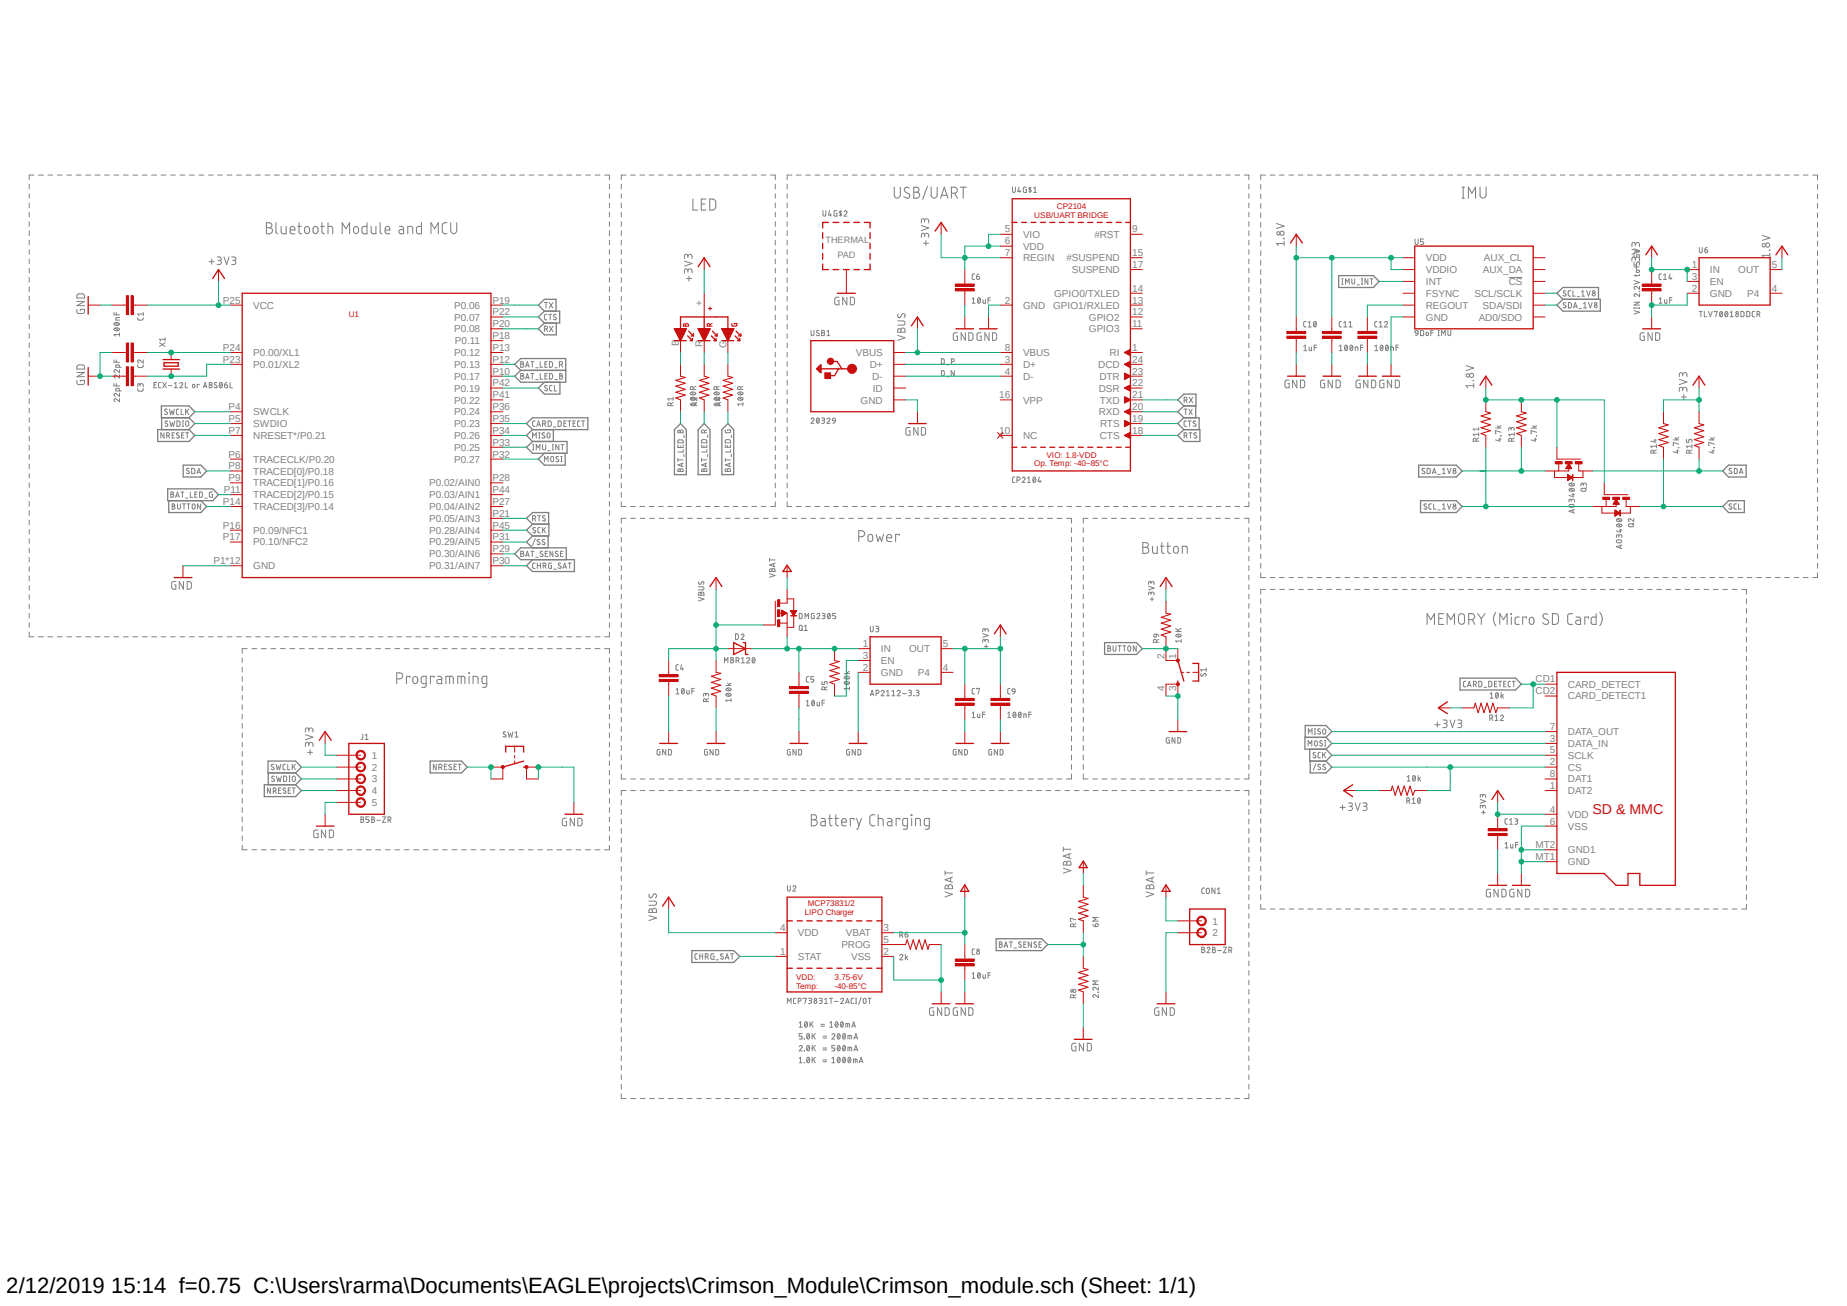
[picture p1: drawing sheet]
<svg xmlns="http://www.w3.org/2000/svg" width="297mm" height="210mm" viewBox="0 0 297 210" stroke-linecap="round" stroke-linejoin="round" font-family="sans-serif">
<defs><g id="words">
<text font-size="3.6" x="1" y="207.9">2/12/2019 15:14 f=0.75 C:\Users\rarma\Documents\EAGLE\projects\Crimson_Module\Crimson_module.sch (Sheet: 1/1)</text>
<text font-size="2.3" fill="#c90d0c" x="256.1" y="130.9">SD &amp; MMC</text>
<g font-size="1.6" fill="#808080">
<text x="161.6" y="37.4">5</text>
<text x="161.6" y="39.3">6</text>
<text x="161.6" y="41.2">7</text>
<text x="164.5" y="38.2">VIO</text>
<text x="164.5" y="40.1">VDD</text>
<text x="176" y="38.2">#RST</text>
<text x="182.1" y="37.4">9</text>
<text x="182.1" y="41.2">15</text>
<text x="164.5" y="42">REGIN</text>
<text x="169.5" y="47.8">GPIO0/TXLED</text>
<text x="171.5" y="42">#SUSPEND</text>
<text x="172.4" y="43.9">SUSPEND</text>
<text x="182.1" y="43.1">17</text>
<text x="182.1" y="46.9">14</text>
<text x="229.3" y="47.8">FSYNC</text>
<text x="229.3" y="45.8">INT</text>
<text x="229.3" y="42">VDD</text>
<text x="229.3" y="43.9">VDDIO</text>
<text x="237.1" y="47.8">SCL/SCLK</text>
<text x="238.5" y="43.9">AUX_DA</text>
<text x="238.6" y="42">AUX_CL</text>
<text x="242.6" y="45.8">CS</text>
<text x="272.1" y="45">3</text>
<text x="272.1" y="46.9">2</text>
<text x="272.1" y="43.1">1</text>
<text x="275" y="45.8">EN</text>
<text x="275" y="47.8">GND</text>
<text x="275" y="43.9">IN</text>
<text x="279.5" y="43.9">OUT</text>
<text x="281" y="47.8">P4</text>
<text x="284.9" y="43.1">5</text>
<text x="284.9" y="46.9">4</text>
<text x="35.9" y="48.8">P25</text>
<text x="40.7" y="49.7">VCC</text>
<text x="73" y="49.7">P0.06</text>
<text x="73" y="53.5">P0.08</text>
<text x="73" y="51.6">P0.07</text>
<text x="79.2" y="48.8">P19</text>
<text x="79.2" y="52.6">P20</text>
<text x="79.2" y="50.7">P22</text>
<text x="113" y="49.2" transform="rotate(-90 113 49.2)">+</text>
<text x="161.6" y="48.8">2</text>
<text x="164.5" y="49.7">GND</text>
<text x="169.3" y="49.7">GPIO1/RXLED</text>
<text x="175.1" y="53.5">GPIO3</text>
<text x="175.1" y="51.6">GPIO2</text>
<text x="182.1" y="52.6">11</text>
<text x="182.1" y="50.7">12</text>
<text x="182.1" y="48.8">13</text>
<text x="229.3" y="51.6">GND</text>
<text x="229.3" y="49.7">REGOUT</text>
<text x="237.8" y="51.6">AD0/SDO</text>
<text x="238.4" y="49.7">SDA/SDI</text>
<text x="35.9" y="56.4">P24</text>
<text x="35.9" y="58.3">P23</text>
<text x="40.7" y="57.3">P0.00/XL1</text>
<text x="40.7" y="59.2">P0.01/XL2</text>
<text x="73" y="57.3">P0.12</text>
<text x="73" y="59.2">P0.13</text>
<text x="73.2" y="55.4">P0.11</text>
<text x="79.2" y="54.5">P18</text>
<text x="79.2" y="56.4">P13</text>
<text x="79.2" y="58.3">P12</text>
<text x="109.2" y="55.7" transform="rotate(-90 109.2 55.7)">B</text>
<text x="113" y="55.8" transform="rotate(-90 113 55.8)">R</text>
<text x="116.8" y="55.9" transform="rotate(-90 116.8 55.9)">G</text>
<text x="137.6" y="57.3">VBUS</text>
<text x="139.9" y="59.2">D+</text>
<text x="161.6" y="58.3">3</text>
<text x="161.6" y="56.4">8</text>
<text x="164.5" y="59.2">D+</text>
<text x="164.5" y="57.3">VBUS</text>
<text x="176.6" y="59.2">DCD</text>
<text x="178.4" y="57.3">RI</text>
<text x="182.1" y="56.4">1</text>
<text x="182.1" y="58.3">24</text>
<text x="36.7" y="66">P4</text>
<text x="73" y="61.1">P0.17</text>
<text x="73" y="63">P0.19</text>
<text x="73" y="64.9">P0.22</text>
<text x="79.2" y="66">P36</text>
<text x="79.2" y="60.2">P10</text>
<text x="79.2" y="62.1">P42</text>
<text x="79.2" y="64.1">P41</text>
<text x="138.4" y="64.9">GND</text>
<text x="140.3" y="61.1">D-</text>
<text x="140.3" y="63">ID</text>
<text x="160.7" y="64.1">16</text>
<text x="161.6" y="60.2">4</text>
<text x="164.5" y="61.1">D-</text>
<text x="164.5" y="64.9">VPP</text>
<text x="176.7" y="63">DSR</text>
<text x="176.8" y="61.1">DTR</text>
<text x="176.9" y="64.9">TXD</text>
<text x="182.1" y="60.2">23</text>
<text x="182.1" y="62.1">22</text>
<text x="182.1" y="64.1">21</text>
<text x="182.1" y="66">20</text>
<text x="36.7" y="67.9">P5</text>
<text x="36.7" y="69.8">P7</text>
<text x="40.7" y="68.7">SWDIO</text>
<text x="40.7" y="66.8">SWCLK</text>
<text x="40.7" y="70.6">NRESET*/P0.21</text>
<text x="73" y="70.6">P0.26</text>
<text x="73" y="66.8">P0.24</text>
<text x="73" y="68.7">P0.23</text>
<text x="79.2" y="69.8">P34</text>
<text x="79.2" y="71.7">P33</text>
<text x="79.2" y="67.9">P35</text>
<text x="160.7" y="69.8">10</text>
<text x="164.5" y="70.6">NC</text>
<text x="176.7" y="66.8">RXD</text>
<text x="176.9" y="70.6">CTS</text>
<text x="176.9" y="68.7">RTS</text>
<text x="182.1" y="67.9">19</text>
<text x="182.1" y="69.8">18</text>
<text x="36.7" y="77.4">P9</text>
<text x="36.7" y="75.5">P8</text>
<text x="36.7" y="73.6">P6</text>
<text x="40.7" y="76.3">TRACED[0]/P0.18</text>
<text x="40.7" y="74.4">TRACECLK/P0.20</text>
<text x="73" y="74.4">P0.27</text>
<text x="73" y="72.5">P0.25</text>
<text x="79.2" y="77.4">P28</text>
<text x="79.2" y="73.6">P32</text>
<text x="35.9" y="81.2">P14</text>
<text x="36" y="79.3">P11</text>
<text x="40.7" y="82">TRACED[3]/P0.14</text>
<text x="40.7" y="80.1">TRACED[2]/P0.15</text>
<text x="40.7" y="78.2">TRACED[1]/P0.16</text>
<text x="69" y="78.2">P0.02/AIN0</text>
<text x="69" y="80.1">P0.03/AIN1</text>
<text x="69" y="82">P0.04/AIN2</text>
<text x="69" y="83.9">P0.05/AIN3</text>
<text x="79.2" y="79.3">P44</text>
<text x="79.2" y="81.2">P27</text>
<text x="79.2" y="83.1">P21</text>
<text x="35.9" y="85">P16</text>
<text x="35.9" y="86.9">P17</text>
<text x="40.7" y="85.9">P0.09/NFC1</text>
<text x="40.7" y="87.7">P0.10/NFC2</text>
<text x="69" y="85.9">P0.28/AIN4</text>
<text x="69" y="87.7">P0.29/AIN5</text>
<text x="69" y="89.6">P0.30/AIN6</text>
<text x="79.2" y="85">P45</text>
<text x="79.2" y="86.9">P31</text>
<text x="79.2" y="88.8">P29</text>
<text x="34.3" y="90.7">P1*12</text>
<text x="40.7" y="91.5">GND</text>
<text x="69" y="91.5">P0.31/AIN7</text>
<text x="79.2" y="90.7">P30</text>
<text x="138.7" y="104">1</text>
<text x="138.7" y="105.9">3</text>
<text x="138.7" y="107.8">2</text>
<text x="141.6" y="104.9">IN</text>
<text x="141.6" y="106.8">EN</text>
<text x="146.2" y="104.9">OUT</text>
<text x="151.6" y="104">5</text>
<text x="151.6" y="107.8">4</text>
<text x="187.2" y="105.9" transform="rotate(-90 187.2 105.9)">2</text>
<text x="189.1" y="105.9" transform="rotate(-90 189.1 105.9)">1</text>
<text x="141.6" y="108.7">GND</text>
<text x="147.6" y="108.7">P4</text>
<text x="187.2" y="111.2" transform="rotate(-90 187.2 111.2)">4</text>
<text x="189.1" y="111.2" transform="rotate(-90 189.1 111.2)">3</text>
<text x="246.9" y="109.7">CD1</text>
<text x="246.9" y="111.6">CD2</text>
<text x="252.1" y="110.6">CARD_DETECT</text>
<text x="252.1" y="112.5">CARD_DETECT1</text>
<text x="249.2" y="119.3">3</text>
<text x="249.2" y="117.3">7</text>
<text x="252.1" y="118.2">DATA_OUT</text>
<text x="59.8" y="122">1</text>
<text x="59.8" y="123.9">2</text>
<text x="59.8" y="125.8">3</text>
<text x="249.2" y="123.1">2</text>
<text x="249.2" y="121.2">5</text>
<text x="249.2" y="125">8</text>
<text x="252.1" y="123.9">CS</text>
<text x="252.1" y="120.1">DATA_IN</text>
<text x="252.1" y="122">SCLK</text>
<text x="252.1" y="125.8">DAT1</text>
<text x="59.8" y="127.7">4</text>
<text x="59.8" y="129.6">5</text>
<text x="249.2" y="130.7">4</text>
<text x="249.2" y="126.9">1</text>
<text x="252.1" y="131.5">VDD</text>
<text x="252.1" y="127.7">DAT2</text>
<text x="246.9" y="136.4">MT2</text>
<text x="249.2" y="132.6">6</text>
<text x="252.1" y="133.4">VSS</text>
<text x="252.1" y="137.2">GND1</text>
<text x="246.9" y="138.3">MT1</text>
<text x="252.1" y="139.1">GND</text>
<text x="125.4" y="149.7">4</text>
<text x="142.1" y="149.7">3</text>
<text x="195" y="148.7">1</text>
<text x="125.4" y="153.5">1</text>
<text x="128.3" y="150.6">VDD</text>
<text x="128.3" y="154.4">STAT</text>
<text x="135.3" y="152.5">PROG</text>
<text x="136" y="150.6">VBAT</text>
<text x="136.9" y="154.4">VSS</text>
<text x="142.1" y="151.6">5</text>
<text x="142.1" y="153.5">2</text>
<text x="195" y="150.6">2</text>
</g>
<g font-size="1.5" fill="#808080">
<text x="132.8" y="39.1">THERMAL</text>
<text x="134.7" y="41.5">PAD</text>
</g>
<g font-size="1.3" fill="#c90d0c">
<text x="166.3" y="35.1">USB/UART BRIDGE</text>
<text x="170" y="33.6">CP2104</text>
<text x="56.1" y="51">U1</text>
<text x="166.3" y="75">Op. Temp: -40~85°C</text>
<text x="168.3" y="73.6">VIO: 1.8-VDD</text>
<text x="129.4" y="147.2">LIPO Charger</text>
<text x="129.9" y="145.7">MCP73831/2</text>
<text x="128" y="159">Temp:</text>
<text x="128" y="157.6">VDD:</text>
<text x="134.2" y="159">-40-85°C</text>
<text x="134.2" y="157.6">3.75-6V</text>
</g>
</g></defs>
<path d="M4.6 28.1l287.8 148.7M292.4 28.1l-287.8 148.7" fill="none" stroke="#fff" stroke-width=".16"/>
<g fill="none" stroke="#808080" stroke-width=".16">
<path d="M4.7 29.6v.8M4.7 31.2v.7M4.7 32.6v.8M4.7 34.1v.8M4.7 35.6v.8M4.7 37.1v.8M4.7 38.7v.7M5.5 28.2h-.8v.7M6.2 28.2h.8M7.7 28.2h.8M9.2 28.2h.8M10.8 28.2h.7"/>
<path d="M12.3 28.2h.7M13.8 28.2h.8M15.3 28.2h.8M16.8 28.2h.8M18.3 28.2h.8M19.9 28.2h.7M21.4 28.2h.7M22.9 28.2h.8M24.4 28.2h.8M25.9 28.2h.8M27.4 28.2h.8M29 28.2h.7"/>
<path d="M30.5 28.2h.7M32 28.2h.8M33.5 28.2h.8M35 28.2h.8M36.5 28.2h.8M38.1 28.2h.7M39.6 28.2h.7M41.1 28.2h.8M42.6 28.2h.8M44.1 28.2h.8M45.6 28.2h.8M47.2 28.2h.7"/>
<path d="M48.7 28.2h.7M50.2 28.2h.8M51.7 28.2h.8M53.2 28.2h.8M54.7 28.2h.8M56.3 28.2h.7M57.8 28.2h.7M59.3 28.2h.8M60.8 28.2h.8M62.4 28.2h.7M63.8 28.2h.8M65.4 28.2h.7"/>
<path d="M66.9 28.2h.7M68.4 28.2h.8M69.9 28.2h.8M71.5 28.2h.7M72.9 28.2h.8M74.5 28.2h.7M76 28.2h.8M77.5 28.2h.8M79 28.2h.8M80.6 28.2h.7M82 28.2h.8M83.6 28.2h.7"/>
<path d="M85.1 28.2h.8M86.6 28.2h.8M88.1 28.2h.8M89.7 28.2h.7M91.1 28.2h.8M92.7 28.2h.7M94.2 28.2h.8M95.7 28.2h.8M97.2 28.2h.8v.7M98 29.6v.8M98 31.2v.7M98 32.6v.8"/>
<path d="M98 34.1v.8M98 35.6v.8M98 37.1v.8M98 38.7v.7M99.9 29.6v.8M99.9 31.2v.7M99.9 32.6v.8M99.9 34.2v.7M99.9 35.6v.8M99.9 37.1v.8M99.9 38.7v.7M100.7 28.2h-.8v.7"/>
<path d="M101.4 28.2h.8M102.9 28.2h.8M104.4 28.2h.8M105.9 28.2h.7M107.4 28.2h.8M108.9 28.2h.7M110.4 28.2h.8M111.9 28.2h.7M113.4 28.2h.8M114.9 28.2h.8M116.4 28.2h.8M117.9 28.2h.8"/>
<path d="M119.4 28.2h.7M120.9 28.2h.8M122.4 28.2h.7M123.9 28.2h.8v.7M124.7 29.6v.8M124.7 31.2v.7M124.7 32.6v.8M124.7 34.2v.7M124.7 35.6v.8M124.7 37.1v.8M124.7 38.7v.7M126.6 29.6v.8"/>
<path d="M126.6 31.2v.7M126.6 32.6v.8M126.6 34.2v.7M126.6 35.6v.8M126.6 37.1v.8M126.6 38.7v.7M127.3 28.2h-.7v.7M128.1 28.2h.7M129.6 28.2h.7M131.1 28.2h.7M132.3 33.9v.6l.2 .3 .3-.1v-.8M132.6 28.2h.7"/>
<path d="M133.4 33.9l-.2 .7h.5M133.6 34.4v.4M134.1 28.2h.7M134.6 33.9l-.4 .1v.8h.4v-.5h-.1M135.2 33.9v.9M135.3 34h-.2l-.1 .1 .3 .4v.1h-.3M135.6 28.2h.7M135.7 34.1l.3-.2 .2 .1-.1 .3-.4 .5h.5M137.1 28.2h.7M138.6 28.2h.7M140.1 28.2h.7M141.6 28.2h.7"/>
<path d="M143.1 28.2h.7M144.6 28.2h.7M146.1 28.2h.7M147.6 28.2h.7M148.2 36.3l1.2 .4-1.2 .4M148.5 39.1h.8M148.7 37.8a.34 .34 0 0 1 .3-.3 .34 .34 0 0 1 .4 .3v.4M148.7 38.1l-.1-.5-.3-.1-.1 .3v.4M148.7 35.5a.34 .34 0 0 1 .3-.3 .34 .34 0 0 1 .4 .3v.4M148.7 35.7l-.1-.4-.3-.1-.1 .1v.6M148.9 38.7v.8M149.1 28.2h.7"/>
<path d="M150.6 28.2h.7M152.1 28.2h.7M153.6 28.2h.7M155.1 28.2h.7M156.6 28.2h.7M158.1 28.2h.7M159.6 28.2h.7M161.1 28.2h.7M162.6 28.2h.7M162.8 30.1v.6l.1 .2h.3l.1-.8M163.9 30.1l-.2 .7h.5M164 30.6v.3"/>
<path d="M164.1 28.2h.7M165.1 30.1h-.3l-.3 .2v.5l.2 .1h.4v-.4h-.2M165.6 28.2h.7M165.7 30.1v.8M165.8 30.2h-.3l-.1 .2 .4 .3-.1 .2-.3-.1M166.2 30.9h.5M166.2 30.3l.3-.2v.8M167.1 28.2h.8M168.6 28.2h.7M170.1 28.2h.7M171.6 28.2h.7M173.1 28.2h.7"/>
<path d="M174.6 28.2h.7M176.1 28.2h.7M177.6 28.2h.8M179.1 28.2h.7M180.6 28.2h.8M182.1 28.2h.7M183.6 28.2h.7M185.1 28.2h.7M186.6 28.2h.7M188.1 28.2h.7M189.6 28.2h.7M191.1 28.2h.8"/>
<path d="M192.6 28.2h.7M194.1 28.2h.8M195.6 28.2h.7M197.1 28.2h.7M198.6 28.2h.7M200.1 28.2h.7v.7M200.8 29.6v.8M200.8 31.2v.7M200.8 32.6v.8M200.8 34.2v.7M200.8 35.6v.8M200.8 37.1v.8"/>
<path d="M200.8 38.7v.7M202.7 29.7v.7M202.7 31.2v.8M202.7 32.7v.8M202.7 34.2v.8M202.7 35.8v.7M202.7 37.3v.8M202.7 38.8v.8M203.5 28.2h-.8v.7M204.3 28.2h.7M205.3 35.9l1.2 .5-1.2 .3M205.7 28.2h.8"/>
<path d="M206.4 38.3l.1 .1zM206.5 39.2h-1.2l.3 .3M206.5 38.8v.7M207.3 28.2h.7M208.8 28.2h.7M210.3 28.2h.7M211.8 28.2h.7M213.3 28.2h.7M214.8 28.2h.7M216.3 28.2h.7M217.8 28.2h.8M219.3 28.2h.7"/>
<path d="M220.8 28.2h.8M222.3 28.2h.8M223.8 28.2h.8M225.3 28.2h.8M226.8 28.2h.8M227.5 38.4v.7l.2 .2 .3-.1v-.8M228.3 28.2h.8M228.9 38.4h-.5v.5h.4l.1 .1v.2l-.5 .1M229.8 28.2h.8M231.4 28.2h.7M232.8 28.2h.8M234.4 28.2h.7"/>
<path d="M235.8 28.2h.8M237.4 28.2h.7M238.8 28.2h.8M240.4 28.2h.7M241.9 28.2h.7M243.4 28.2h.7M244.9 28.2h.7M246.4 28.2h.7M247.9 28.2h.7M249.4 28.2h.7M250.9 28.2h.7M252.4 28.2h.8"/>
<path d="M253.9 28.2h.7M255.4 28.2h.8M256.9 28.2h.8M258.4 28.2h.8M259.9 28.2h.8M261.4 28.2h.8M262.9 28.2h.8M263 39.3a.34 .34 0 0 1 .3-.3 .34 .34 0 0 1 .4 .3v.4M263 39.5l-.1-.4-.3-.1-.1 .1-.1 .6M264.4 28.2h.8M265.9 28.2h.8M267.4 28.2h.8"/>
<path d="M268.9 28.2h.8M270.5 28.2h.7M271.9 28.2h.8M273.3 39.8v.6l.1 .2h.3v-.8M273.5 28.2h.7M274.5 39.8l-.3 .2v.2M275 28.2h.7M276.5 28.2h.7M278 28.2h.7M279.5 28.2h.7M281 28.2h.7M282.5 28.2h.8"/>
<path d="M283.4 37.8l1.2 .5-1.2 .4M284 28.2h.7M285.5 28.2h.8M287 28.2h.7M288.5 28.2h.8M290 28.2h.7M291.5 28.2h.8v.7M292.3 29.7v.7M292.3 31.2v.8M292.3 32.7v.8M292.3 34.2v.8M292.3 35.8v.7"/>
<path d="M292.3 37.3v.8M292.3 38.8v.8M4.7 40.1v.8M4.7 41.7v.7M4.7 43.1v.8M4.7 44.6v.8M4.7 46.1v.8M4.7 47.6v.8M4.7 49.1v.8M4.7 50.6v.8M4.7 52.2v.7M4.7 53.6v.8"/>
<path d="M4.7 55.2v.7M4.7 56.6v.8M4.7 58.1v.8M4.7 59.6v.8M12.4 49.7v.4l.2 .3h.7l.2-.1 .1-.6h-.7v.3M12.4 59.9h1.2l-1.2 .7h1.2M12.4 48.5h1.2l-1.2 .6h1.2M12.4 58.8l.3-.1h.7l.1 .1 .1 .6h-1.2zM12.4 47.4l.3-.2 .7 .1 .1 .1 .1 .5h-1.2zM18.3 57.9v.4h.9M18.3 50.2v.4h.9M18.4 52.8l.4-.1 .4 .1a.4 .4 0 0 1-.4 .4 .4 .4 0 0 1-.4-.4z"/>
<path d="M18.4 52a.45 .45 0 0 1 .4-.2 .45 .45 0 0 1 .4 .4 .45 .45 0 0 1-.5 .2 .45 .45 0 0 1-.3-.4zM18.5 52.7l.5 .4M18.5 51.9l.5 .4M18.7 50.2v.4M18.7 57.9v.4M19.2 59.4v.5l-.5-.4h-.2l-.2 .1 .2 .3M19.2 59.1l-.1-.4h-.5v.4h.9M19.2 51.1h-.6v.4h.6M19.2 53.6v.5M19.2 53.8h-.9l.2 .3M22.1 58.7l.1 .3 .2 .1h.5l.1-.4M22.1 51.1l.1 .3 .2 .1 .5-.1 .1-.3"/>
<path d="M23 57.9v.5l-.5-.4-.2-.1-.2 .2 .3 .3M23 50.2v.6M23 50.5h-.9l.3 .3M25.7 55.1l.8 .6M26.5 55.1l-.8 .6M26.5 54.6h-.8l.2 .2M26.5 54.3v.5M33.6 42.1h.8M34 41.7v.8M34.9 41.3h.4l.3 .2-.1 .3-.4 .1M35.3 41.9a.34 .34 0 0 1 .3 .3 .34 .34 0 0 1-.3 .3h-.4M36 41.3l.4 1.2 .4-1.2"/>
<path d="M37.3 41.3h.4l.2 .2-.1 .3-.4 .1M37.6 41.9a.34 .34 0 0 1 .3 .3 .34 .34 0 0 1-.3 .3h-.3M83.7 58.2l.5 .1v.1l-.2 .1 .2 .2v.3l-.5 .1zM83.7 58.5h.3M84.5 59.1l.3-.9 .3 .9M84.6 58.8h.4M85.4 58.2h.5M85.6 58.2v.9M86.1 59.1h.4M86.9 58.2v.9h.4M87.5 52.9h.5l.1-.1-.1-.3h-.5v.8M87.5 48.6h.6"/>
<path d="M87.6 58.5h.3M87.8 48.6v.9M87.8 52.9l.3 .4M88 50.5h-.2l-.3 .3 .1 .5 .4 .1M88 58.2h-.4v.9h.4M88.2 50.5h.5M88.3 48.6l.6 .9M88.3 58.2l.5 .1 .1 .5-.2 .2-.4 .1zM88.3 52.5l.6 .8M88.5 50.5v.9M88.9 48.6l-.6 .9M88.9 52.5l-.6 .8"/>
<path d="M89.2 59.1h.4M89.5 50.6l-.2-.1-.3 .1v.2l.5 .3v.2l-.2 .1-.3-.1M90 58.6h.4l.1-.1-.1-.3h-.4v.9M90.3 58.6l.2 .5M98 40.1v.8M98 41.7v.7M98 43.1v.8M98 44.6v.8M98 46.1v.8M98 47.6v.8M98 49.1v.8M98 50.6v.8"/>
<path d="M98 52.2v.7M98 53.6v.8M98 55.2v.7M98 56.6v.8M98 58.1v.8M98 59.6v.8M99.9 40.1v.8M99.9 41.7v.7M99.9 43.1v.8M99.9 44.7v.7M99.9 46.1v.8M99.9 47.7v.7"/>
<path d="M99.9 49.1v.8M99.9 50.7v.7M99.9 52.2v.7M99.9 53.7v.7M99.9 55.2v.7M99.9 56.7v.7M99.9 58.2v.7M99.9 59.7v.7M110.1 42l1.2 .4-1.2 .4M110.4 44.8h.8M110.6 43.6a.34 .34 0 0 1 .4-.4 .34 .34 0 0 1 .3 .4v.3M110.6 43.8l-.1-.5-.3-.1-.1 .3v.4"/>
<path d="M110.6 41.2a.34 .34 0 0 1 .4-.3 .34 .34 0 0 1 .3 .3v.4M110.6 41.4l-.1-.4-.3-.1-.1 .2v.5M110.8 44.4v.8M124.7 40.1v.8M124.7 41.7v.7M124.7 43.1v.8M124.7 44.7v.7M124.7 46.1v.8M124.7 47.7v.7M124.7 49.1v.8M124.7 50.7v.7M124.7 52.2v.7"/>
<path d="M124.7 53.7v.7M124.7 55.2v.7M124.7 56.7v.7M124.7 58.2v.7M124.7 59.7v.7M126.6 40.1v.8M126.6 41.7v.7M126.6 43.1v.8M126.6 44.7v.7M126.6 46.1v.8M126.6 47.7v.7M126.6 49.1v.8"/>
<path d="M126.6 50.7v.7M126.6 52.2v.7M126.6 53.7v.7M126.6 55.2v.7M126.6 56.7v.7M126.6 58.2v.7M126.6 59.7v.7M130.4 53.1v.7l.2 .2 .3-.1v-.8M131.7 53.2l-.3-.1-.1 .3 .4 .3v.2v.1l-.4-.1M132.1 53.1l.5 .2v.1l-.2 .1 .2 .2-.1 .2-.4 .1zM132.1 53.5h.3M133 54h.4"/>
<path d="M133 53.3l.2-.2v.9M134.9 47.8l-.6 .1-.1 .9 .2 .2h.5v-.7h-.2M136.2 47.8v1.2l-.7-1.2v1.2M136.7 47.8h.5l.2 .2v.7l-.2 .3h-.5zM144.4 51.6h.8a.34 .34 0 0 1 .3 .3 .34 .34 0 0 1-.3 .4h-.8M144.4 53.9l1.1 .4-1.1 .4M144.4 50.5v.1a.32 .32 0 0 0 .2 .5l.3-.2 .3-.4h.2a.41 .41 0 0 1 0 .6M144.5 52.8h.2l.2 .3a.34 .34 0 0 1 .3-.4 .34 .34 0 0 1 .3 .4v.3h-1.1v-.3zM144.9 53.1v.3M151.4 57.7h.3l.1 .2v.4l-.1 .2h-.3zM151.4 59.6h.3l.1 .2v.4l-.1 .3h-.3zM152.2 58.7h.4"/>
<path d="M153 58.2l.4-.1 .1-.1-.1-.3h-.4v.8M153.5 59.6v.9l-.5-.9v.9M154 53.5l-.6 .1-.1 .9 .1 .2h.6v-.6h-.2M155.2 53.5v1.2l-.6-1.2v1.2M155.8 53.5l.5 .1 .1 .1 .1 .7-.2 .3h-.5zM156.3 48.1l.2-.2v.9M156.3 48.8h.5M156.7 44.1h-.3l-.1 .2v.5l.4 .2M157 44.4l.4 .1 .1 .2-.1 .3h-.2l-.2-.3zM157.3 47.9a.45 .45 0 0 1 .4 .4 .45 .45 0 0 1-.3 .5l-.2-.3zM157.4 44.1h-.2l-.2 .3M157.6 48.1l-.4 .5"/>
<path d="M157.8 53.5l-.6 .1-.1 .9 .1 .2h.6v-.6h-.2M158.1 48.2v.5l.1 .1h.3v-.6M158.9 48.3h.4M159 53.5v1.2l-.6-1.2v1.2M159.3 47.9h-.4v.9M159.6 53.5l.5 .1 .1 .1 .1 .7-.2 .3h-.5zM200.8 40.1v.8M200.8 41.7v.7M200.8 43.1v.8M200.8 44.7v.7M200.8 46.1v.8M200.8 47.7v.7"/>
<path d="M200.8 49.1v.8M200.8 50.7v.7M200.8 52.2v.7M200.8 53.7v.7M200.8 55.2v.7M200.8 56.7v.7M200.8 58.2v.7M200.8 59.7v.7M202.7 40.3v.8M202.7 41.8v.8M202.7 43.3v.9M202.7 44.9v.8"/>
<path d="M202.7 46.4v.8M202.7 47.9v.8M202.7 49.4v.8M202.7 51v.8M202.7 52.5v.8M202.7 54v.8M202.7 55.5v.8M202.7 57.1v.7M202.7 58.6v.8M209.6 55.7l.3-.2v.9M209.6 56.4h.5M210 51.7h-.3l-.1 .2 .1 .6 .3 .1"/>
<path d="M210.4 52.6h.5M210.4 51.9l.2-.2v.9M210.5 55.8v.5l.2 .1h.2v-.6M211.3 51.8l.2-.1a.52 .52 0 0 1 0 .9l-.2-.1-.1-.4zM211.3 55.9h.4M211.7 51.9l-.4 .5M211.7 55.5h-.4v.9M215.3 56.4h.6M215.3 55.7l.3-.2v.9M215.7 51.7h-.3l-.1 .2 .1 .6 .3 .1M215.8 45.7h.2M215.8 44.8h.2"/>
<path d="M215.9 44.8v.9M216.1 52.6h.5M216.1 51.9l.2-.2v.9M216.3 55.6l.1-.1a.43 .43 0 0 1 .4 .4 .43 .43 0 0 1-.3 .5l-.2-.1-.1-.4zM216.4 45.7v-.9l.3 .5 .3-.5v.9M216.7 55.7l-.4 .5M216.9 52.6h.5M216.9 51.9l.3-.2v.9M217.2 55.5a.43 .43 0 0 1 .4 .4 .43 .43 0 0 1-.3 .5l-.2-.3zM217.4 44.8v.7l.2 .2 .2-.1v-.8M217.5 55.7l-.4 .5M217.9 56.4v-.6h.4l.1 .6"/>
<path d="M218.2 45.8h.4M218.8 55.9h.4M218.9 45.7h.2M218.9 44.8h.2M219 44.8v.9M219.2 55.5h-.4v.9M220 44.8v.9l-.5-.9v.9M220.3 44.8h.5M220.6 44.8v.9M221.1 56.4h.5M221.1 55.7l.2-.2v.9M221.4 51.7h-.3v.2v.6l.3 .1"/>
<path d="M221.8 52.6h.5M221.8 51.9l.2-.2v.9M222.1 55.5h.1a.52 .52 0 0 1 0 .9l-.2-.1-.1-.4zM222.4 55.7l-.4 .5M222.6 51.9l.3-.2 .2 .1v.3l-.5 .5h.5M222.9 55.5a.43 .43 0 0 1 .4 .4 .43 .43 0 0 1-.3 .5l-.2-.3zM223.2 55.7l-.4 .5M223.6 56.4v-.6h.4l.1 .6M224.5 55.9h.4M224.9 55.5h-.4v.9M227.6 53.2l.1-.1 .3 .1v.4h-.4zM228 53.6l-.2 .3-.2 .1"/>
<path d="M228.4 53.1l.4 .1 .1 .1v.5l-.1 .2h-.4zM229.4 53.5v-.1l.3 .1v.4h-.3zM230.1 53.5h.4M230.5 53.1h-.4v.9M231.2 53.1h.2M231.2 54h.2M231.4 53.1v.9M231.8 54v-.9l.3 .5 .3-.5v.9M232.8 53.1v.7l.2 .2 .3-.1v-.8M235.8 58.8l1.2 .4-1.2 .4M242.6 44.6h2.2M251.8 46.8l-.2-.1-.2 .2 .1 .2 .3 .1v.2v.2l-.5-.1"/>
<path d="M251.8 48.7l-.2-.1-.2 .3 .1 .1 .3 .1v.2v.2l-.5-.1M252.2 48.6l.4 .1 .1 .2-.1 .5-.2 .1h-.2zM252.6 46.7l-.4 .1v.1l.1 .7h.3M252.9 46.7v.9h.4M253 49.5l.3-.9 .3 .9M253.1 49.3h.5M253.6 47.7h.4M253.9 49.6h.4M254.3 47.6h.5M254.3 46.9l.3-.2v.9M254.6 49.5h.5M254.6 48.9l.3-.3v.9"/>
<path d="M255.1 46.7l.3 .9 .3-.9M255.4 48.6l.3 .9 .3-.9M262.4 40.1l1.3 .4-1.3 .4M262.8 42.1v.5h.4v-.4l.2-.1 .2 .1 .1 .4M262.8 40.9v.5h.4l.1-.5h.3l.1 .5M262.8 50l.9 .2-.9 .3M262.8 49.5h.9M262.8 49.4v.3M262.8 48.6h.9l-.9 .5h.9M262.8 45.1l.9 .3-.9 .3M262.8 40l.9 .3-.9 .3M262.8 42.9h.8"/>
<path d="M263 41.7a.34 .34 0 0 1 .3-.4 .34 .34 0 0 1 .4 .4v.3M263 41.9l-.1-.5-.3-.1-.2 .3v.4M263.1 44.2v.2M263.1 43.5l.4-.1 .2 .3-.2 .1h-.4zM263.1 42.5v.8M263.7 46.9h.1M263.7 47.2v.5l-.6-.5-.2 .1-.1 .2 .2 .2M263.7 46.1v.4l-.5-.4h-.3l-.1 .2 .2 .2M263.7 44.2l-.1 .1h-.8M263.7 49.4v.3M263.7 41.7v.1M264.4 53.5l-.6 .1v1l.6 .1v-.6h-.2"/>
<path d="M265.7 53.5v1.2l-.7-1.2v1.2M266.2 53.5l.5 .1 .2 .1v.7l-.2 .3h-.5zM266.8 48.8h.5M266.8 48.1l.2-.2v.9M267.2 44.1h-.4v.2l.1 .6 .3 .1M267.5 45h.5M267.5 44.3l.3-.2v.9M267.7 48.2v.5l.1 .1h.3v-.6M268.5 48.3h.4M268.6 44.1l-.2 .6h.5M268.7 44.6v.4M268.9 47.9h-.4v.9"/>
<path d="M273.3 50.1h.4M273.5 50.1v.8M274.1 50.1v.8h.4M274.2 40.2l.4 .1v.3h-.2h-.2zM274.7 50.1l.3 .8 .3-.8M275.7 50.2v-.1h.4l-.2 .8M276.6 50.1a.42 .42 0 0 1 .4 .4 .42 .42 0 0 1-.2 .4h-.2l-.1-.2zM276.9 50.2l-.3 .6M277.5 50.1a.4 .4 0 0 1 .4 .4 .4 .4 0 0 1-.4 .4l-.1-.2zM277.8 50.2l-.4 .6M278.2 50.9h.5M278.2 50.2l.3-.1v.8"/>
<path d="M280 50.1l.4 .1 .1 .5-.2 .2h-.3zM280.9 50.1l.4 .1 .1 .5-.1 .2h-.4zM282.2 50.1h-.4v.1l.1 .7h.3M282.5 50.5h.4l.1-.1-.1-.3h-.4v.8M282.8 50.5l.2 .4M284.5 40.2l.1 .1zM284.6 41.1h-1.2l.2 .3M284.6 40.7v.7M292.3 40.3v.8M292.3 41.8v.8M292.3 43.3v.9M292.3 44.9v.8"/>
<path d="M292.3 46.4v.8M292.3 47.9v.8M292.3 49.4v.8M292.3 51v.8M292.3 52.5v.8M292.3 54v.8M292.3 55.5v.8M292.3 57.1v.7M292.3 58.6v.8M4.7 61.1v.8M4.7 62.7v.7M4.7 64.1v.8"/>
<path d="M4.7 65.7v.7M4.7 67.1v.8M4.7 68.6v.8M4.7 70.1v.8M4.7 71.6v.8M4.7 73.2v.7M4.7 74.6v.8M4.7 76.2v.7M4.7 77.6v.8M4.7 79.1v.8M12.4 61.2v.4l.2 .2h.7l.2-.1 .1-.5h-.7v.1M18.3 61.7v.4h.9"/>
<path d="M18.7 61.7v.4M19.2 60.3v.5l-.5-.4-.2-.1-.2 .2 .2 .3M19.2 64.1v.5l-.5-.4-.2-.1-.2 .2 .2 .3M19.2 63.2v.6l-.6-.6-.1 .1-.2 .2 .2 .3M19.2 62.9l-.1-.4h-.5v.4h.9M22.1 62.5l.1 .3 .2 .1h.5l.1-.4M22.5 61.9l.2-.2h.2l.1 .5M22.5 62.1v-.3l-.2-.1-.2 .5M24.8 61.9h.3M25.2 61.5h-.4v.9h.4M25.9 61.5h-.3l-.1 .2 .1 .7h.3M26.2 61.5l.6 .9"/>
<path d="M26.4 69.6v.8l-.5-.8v.8M26.8 61.5l-.6 .9M26.8 70.1l.4-.1 .1-.1-.1-.3h-.4v.8M26.9 65.9l-.3-.1-.1 .2 .4 .4v.1l-.1 .2-.3-.2M27 67.8l-.4-.1-.1 .2 .4 .3 .1 .2-.1 .1h-.4M27.1 62h.5M27.1 70.1l.2 .3M27.3 65.8l.1 .9 .2-.6 .3 .6 .1-.9M27.3 67.7l.2 .9 .2-.6 .2 .6 .2-.9M27.5 79.1l.4 .1v.2l-.2 .1 .2 .2v.2l-.4 .1zM27.5 79.5h.2M27.7 70h.2"/>
<path d="M28 62.4h.5M28 61.7l.3-.2v.9M28.1 69.6h-.4v.8h.4M28.2 80l.3-.9 .3 .9M28.3 79.8h.4M28.4 67.7l.5 .1 .1 .5-.2 .2-.4 .1zM28.7 65.8h-.3v.2v.6l.3 .1M28.8 69.7l-.3-.1-.1 .2 .4 .4v.2h-.1h-.3M28.9 61.7l.3-.2 .1 .1 .1 .2-.5 .6h.5M29.1 79.1h.4M29.1 65.8v.9h.4M29.2 70h.3"/>
<path d="M29.3 67.7h.2M29.3 68.6h.2M29.3 79.1v.9M29.4 67.7v.9M29.6 69.6h-.4v.8h.4M29.8 61.5v.9h.4M29.8 65.8v.9M29.8 69.6h.6M30 67.7l.3 .1 .1 .1v.4l-.2 .2h-.2l-.2-.2v-.4zM30.1 66.1l.3 .6M30.1 69.6v.8M30.4 65.8l-.6 .5"/>
<path d="M30.4 75.4h-.4v.2l.4 .3v.2v.1l-.4-.1M30.6 79.1v.9h.4M30.8 75.3l.4 .1 .1 .1v.4l-.1 .3h-.4zM31 61.8h.3v.4l-.1 .2-.3-.2zM31.3 79.5h.3M31.7 76.2l.3-.9 .3 .9M31.7 79.1h-.4v.9h.4M31.7 75.9h.5M32 61.9v-.1h-.3v.6M32.1 79.1h.3l.2 .2v.5l-.2 .2h-.3zM32.7 62.4l.3-.9 .3 .9M32.8 62.1h.4"/>
<path d="M33.7 61.5l.4 .1-.2 .3 .2 .2-.1 .2-.3 .1zM33.7 61.9h.2M34.2 79.1h-.4l-.1 .2v.5l.1 .2h.4v-.5h-.2M34.9 61.6l-.4-.1v.2l.4 .4-.1 .3-.4-.2M35.4 61.5a.43 .43 0 0 1 .4 .4 .43 .43 0 0 1-.4 .5l-.1-.3zM35.7 61.7l-.4 .5M36.1 61.9h.4l.1 .2v.2l-.2 .1-.2-.1zM36.5 61.5l-.2 .1-.2 .3M37 61.5v.9h.4M83.7 60.1l.5 .1v.1l-.2 .2 .2 .1v.3l-.5 .1zM83.7 60.5h.3M84.5 61l.3-.9 .3 .9"/>
<path d="M84.6 60.7h.4M85.4 60.1h.5M85.6 60.1v.9M85.6 70.4v-.8l.3 .5 .3-.5v.8M85.6 72.3h.3M85.6 71.5h.3M85.8 71.5v.8M86.1 67.7h-.3l-.2 .2 .1 .6 .4 .1M86.1 61h.4M86.2 72.3v-.8l.3 .5 .3-.5v.8M86.3 68.6l.3-.9 .3 .9M86.4 68.3h.4"/>
<path d="M86.6 69.6h.2M86.6 70.4h.2M86.7 69.6v.8M86.9 60.1v.9h.4M87.2 68.2l.5-.1 .1-.1-.1-.3h-.5v.9M87.2 71.5v.6l.2 .2h.3l.1-.8M87.5 74.3v-.9l.3 .5 .3-.5v.9M87.5 68.2l.3 .4M87.6 69.7l-.4-.1v.2l.3 .3 .1 .2-.1 .1h-.4M87.6 60.5h.3M88 62.1l-.2-.1-.2 .1 .1 .3 .3 .1 .1 .2-.1 .1-.5-.1M88 69.7l.1-.1 .3 .1v.5l-.1 .2-.3-.2z"/>
<path d="M88 60.1h-.4v.9h.4M88.1 72.5h.4M88.1 67.7l.5 .1v.5l-.1 .2-.4 .1zM88.3 60.1l.5 .1 .1 .5-.2 .2-.4 .1zM88.6 73.5l.1-.1 .3 .1v.5l-.1 .3-.3-.3zM88.8 62h-.3l-.1 .1 .1 .7 .3 .1M88.8 72.3h.2M88.8 71.5h.2M88.9 71.5v.8M89 68.7h.4M89.2 62v.9h.3M89.2 61h.4"/>
<path d="M89.7 67.7l.5 .1 .1 .5-.2 .2-.4 .1zM89.8 73.4h-.3l-.1 .2 .4 .3 .1 .2-.1 .2-.4-.1M89.9 71.5v.8l-.5-.8v.8M90 60.1l.4 .1v.1l-.2 .2 .3 .1-.1 .3-.4 .1zM90 60.5h.2M90.2 74.3h.2M90.2 73.4h.2M90.2 71.5h.5M90.3 73.4v.9M90.4 71.5v.8M90.7 68.1h.3M91.1 67.7h-.4v.9h.4"/>
<path d="M91.3 67.7h.5M91.6 67.7v.9M92.2 68.1h.3M92.5 67.7h-.3v.9h.3M93.3 67.7l-.4 .1v.7l.4 .1M93.5 67.7h.5M93.8 67.7v.9M98 61.1v.8M98 62.7v.7M98 64.1v.8M98 65.7v.7M98 67.1v.8"/>
<path d="M98 68.6v.8M98 70.1v.8M98 71.6v.8M98 73.2v.7M98 74.6v.8M98 76.2v.7M98 77.6v.8M98 79.1v.8M99.9 61.2v.7M99.9 62.7v.7M99.9 64.2v.7M99.9 65.7v.7"/>
<path d="M99.9 67.2v.7M99.9 68.7v.7M99.9 70.2v.8M99.9 71.7v.7M99.9 73.2v.8M99.9 74.7v.7M99.9 76.2v.8M99.9 77.7v.7M99.9 79.2v.8M107.9 65.2l-.1-.3-.1-.1-.3 .1v.3h.8M108.2 64.7l-.3 .2M108.2 64.1h-.8l.2 .3"/>
<path d="M108.2 63.9v.5M109 75.5l.3-.1 .1 .2 .3-.2h.1l.1 .4h-.9zM109 69.3l.3-.1 .1 .1 .3-.2 .1 .1 .1 .4h-.9zM109 71.5v.5h.9v-.5M109 73.7v.5M109 74h.9M109.1 70.7h.6l.2 .5h-.9zM109.4 69.3v.3M109.4 71.7v.3M109.4 75.6v.2M109.6 74.5v.5M109.9 72.3v.4h-.9"/>
<path d="M109.9 74.5l-.9 .3 .9 .3M110 70v.4M110 73.1v.3M111 64l.4-.1 .4 .1a.4 .4 0 0 1-.4 .4 .4 .4 0 0 1-.4-.4zM111 63.2a.45 .45 0 0 1 .5-.2 .45 .45 0 0 1 .3 .4 .44 .44 0 0 1-.4 .1 .44 .44 0 0 1-.4-.3zM111.2 63.9l.5 .4M111.2 63.1l.5 .4M111.4 63.9l-.2 .1 .2 .4M111.4 63.9l.7 .5v-.5M111.5 62.6l-.1-.4-.1-.1-.3 .1v.4h.9M111.7 65.2l-.1-.3-.1-.1-.2 .1-.1 .3h.9M111.9 65h-.9l.2 .2"/>
<path d="M111.9 64.7v.5M111.9 62.1l-.4 .2M112.1 64.7l-.4 .2M112.8 75.5l.3-.1 .1 .2 .3-.2h.1l.1 .4h-.9zM112.8 70.8l.2-.1h.5l.2 .5h-.9zM112.8 74h.9M112.8 71.5v.4h.9v-.4M112.8 73.7v.5M113.2 71.7v.2M113.2 75.6v.2M113.3 69.6l-.1-.4-.1-.1-.2 .1-.1 .4h.9M113.5 74.5v.5"/>
<path d="M113.7 72.3v.4h-.9M113.7 74.5l-.9 .3 .9 .3M113.7 69.1l-.4 .2M113.8 70v.4M113.8 73.1v.3M114.9 64l.3-.1 .5 .1a.4 .4 0 0 1-.4 .4 .4 .4 0 0 1-.4-.4zM114.9 63.2a.45 .45 0 0 1 .4-.2 .45 .45 0 0 1 .4 .4 .44 .44 0 0 1-.5 .1 .44 .44 0 0 1-.3-.3zM115 63.9l.5 .4M115 63.1l.5 .4M115.3 62.6l-.1-.4-.1-.1-.2 .1-.1 .4h.9M115.5 65.2l-.1-.3-.1-.1-.2 .1-.1 .3h.9M115.5 64.1h.4"/>
<path d="M115.7 65h-.9l.2 .2M115.7 64.7v.5M115.7 62.1l-.4 .2M115.7 63.9v.5l-.7-.2M115.9 64.7l-.4 .2M116.6 75.4h.3l.1 .2 .3-.2h.1l.1 .4h-.9zM116.6 70.8l.2-.1h.5l.2 .5h-.9zM116.6 69.1l.1 .5 .8-.1v-.4h-.5v.2M116.6 74h.9M116.6 71.5v.4h.9v-.4M116.6 73.7v.5M117 71.6v.3"/>
<path d="M117 75.6v.2M117.3 74.5v.5M117.5 72.3v.4h-.9M117.5 74.5l-.9 .3 .9 .3M117.6 70v.4M117.6 73v.4M118.7 64l.3-.1 .5 .1a.4 .4 0 0 1-.4 .4 .4 .4 0 0 1-.4-.4zM118.7 63.2a.45 .45 0 0 1 .4-.2 .45 .45 0 0 1 .4 .4 .44 .44 0 0 1-.5 .1 .44 .44 0 0 1-.3-.3zM118.8 63.9l.5 .4M118.8 63.1l.5 .4M119.1 62.6l-.1-.4-.1-.1-.2 .1-.1 .4h.9M119.5 65h-.9l.2 .2"/>
<path d="M119.5 64.7v.5M119.5 62.1l-.4 .2M124.7 61.2v.7M124.7 62.7v.7M124.7 64.2v.7M124.7 65.7v.7M124.7 67.2v.7M124.7 68.7v.7M124.7 70.2v.8M124.7 71.7v.7M124.7 73.2v.8M124.7 74.7v.7"/>
<path d="M124.7 76.2v.8M124.7 77.7v.7M124.7 79.2v.8M126.6 61.2v.7M126.6 62.7v.7M126.6 64.2v.7M126.6 65.7v.7M126.6 67.2v.7M126.6 68.7v.7M126.6 70.2v.8M126.6 71.7v.7M126.6 73.2v.8"/>
<path d="M126.6 74.7v.7M126.6 76.2v.8M126.6 77.7v.7M126.6 79.2v.8M130.4 67.4a.29 .29 0 0 1 .5-.1v.2l-.5 .6h.5M131.4 67.2a.45 .45 0 0 1 .4 .4 .45 .45 0 0 1-.3 .5l-.2-.3zM131.7 67.4l-.4 .5M132.1 67.2h.4l.1 .2-.1 .2h-.3M132.4 67.6l.2 .3-.1 .1-.4 .1M133 67.4l.3-.2 .1 .1v.3l-.4 .5h.5M133.9 67.3l.1-.1 .3 .1v.4l-.4-.1zM134.3 67.7v.2l-.4 .2"/>
<path d="M146.3 68.7h-.4l-.2 .3v.7l.1 .2 .5 .1v-.7h-.2M147.6 68.7v1.3l-.7-1.3v1.3M148.2 68.7l.5 .1 .1 .1v.7l-.1 .3-.5 .1zM152.2 60.6h.4M163.2 76.7h-.2l-.2 .2v.6l.4 .1M163.5 77.2h.5v-.3l-.5-.2v.9M164.4 76.9l.2-.2 .2 .1v.2l-.4 .6h.4M165.2 77.6h.5M165.2 76.9l.3-.2v.9M166.2 76.8a.4 .4 0 0 1 .4 .4 .4 .4 0 0 1-.4 .4l-.1-.4zM166.5 76.9l-.4 .5M167.1 76.7l-.2 .7h.5"/>
<path d="M167.3 77.2v.4M190.4 64.3h.4l.1-.1-.1-.3h-.4v.9M190.4 70.1l.4-.1 .1-.1-.1-.3h-.4v.8M190.4 65.8h.5M190.7 65.8v.9M190.7 64.3l.2 .5M190.7 70.1l.2 .3M190.8 67.7h-.3l-.1 .2v.6l.4 .1M191.1 67.7h.5M191.2 65.8l.5 .9M191.2 69.6h.5M191.2 63.9l.6 .9"/>
<path d="M191.3 67.7v.9M191.4 69.6v.8M191.7 65.8l-.5 .9M191.8 63.9l-.6 .9M192.3 67.8l-.3-.1-.1 .2 .4 .4v.2l-.1 .1-.3-.1M192.4 69.7l-.3-.1-.1 .2 .4 .4v.2h-.4M200.8 61.2v.7M200.8 62.7v.7M200.8 64.2v.7M200.8 65.7v.7M200.8 67.2v.7M200.8 68.7v.7"/>
<path d="M200.8 70.2v.8M200.8 71.7v.7M200.8 73.2v.8M200.8 74.7v.7M200.8 76.2v.8M200.8 77.7v.7M200.8 79.2v.8M202.7 60.1v.8M202.7 61.6v.8M202.7 63.2v.7M202.7 64.7v.7M202.7 66.2v.8"/>
<path d="M202.7 67.7v.8M202.7 69.3v.7M202.7 70.8v.7M202.7 72.3v.8M202.7 73.8v.8M202.7 75.4v.7M202.7 76.9v.7M202.7 78.4v.8M202.7 79.9v.8M207.3 61.1l-.6 .1-.1 .9 .2 .2 .5 .1v-.7h-.2M208.5 61.1v1.3l-.6-1.3v1.3M209.1 61.1l.5 .1 .2 .1v.7l-.2 .3-.5 .1z"/>
<path d="M213 61.1l-.6 .1-.1 .9 .2 .2 .5 .1v-.7h-.2M214.2 61.1v1.3l-.6-1.3v1.3M214.8 61.1l.5 .1 .2 .1v.7l-.2 .3-.5 .1zM218.7 61.1l-.6 .1v1l.6 .2v-.7h-.2M220 61.1v1.3l-.7-1.3v1.3M220.6 61.1l.5 .1 .1 .1v.7l-.1 .3-.5 .1zM222.5 61.1l-.6 .1a1.12 1.12 0 0 0 .1 1.1l.5 .1v-.7h-.2M223.8 61.1v1.3l-.7-1.3v1.3M224.4 61.1l.5 .1 .1 .1v.7l-.1 .3-.5 .1zM229.1 75.4h-.4v.2l.4 .3v.2l-.1 .1-.4-.1M229.5 75.3l.4 .1 .1 .1v.4l-.1 .3h-.4zM230.3 76.2l.3-.9 .3 .9"/>
<path d="M230.4 75.9h.4M231.2 76.3h.4M231.9 76.2h.5M231.9 75.5l.3-.2v.9M232.7 75.3l.3 .9 .3-.9M236.9 61.2h.1zM237 62h-1.2l.2 .4M237 61.7v.7M237.4 71v-.3l-.2-.2-.3 .1v.4h.9M237.8 70.4l-.4 .3M237.8 69.8h-.9l.2 .3M237.8 68.7v.5"/>
<path d="M237.8 69.6v.5M237.8 69h-.9l.2 .2M240.5 68.8h.9M240.8 68.5l.3 .3M241 70.6h.4M241.2 70.4v.6l-.7-.3M241.4 70.1h.1M241.4 69.5l-.9-.2v.4h.1M241.4 68.5l-.4 .2M243 69v-.2l.3-.1 .2 .1v.4M243 69.1v-.3l-.3-.1-.1 .5M243.1 71l-.1-.5-.3 .1-.1 .4h.9"/>
<path d="M243.5 69.8h-.9l.2 .3M243.5 70.4l-.4 .3M243.5 69.6v.5M246.2 68.8h.9M246.5 68.5l.3 .3M246.7 70.6h.4M246.9 70.4v.6l-.7-.3M247.1 70.1h.1M247.1 69.5l-.9-.2v.4h.1M247.1 68.5l-.4 .2M252.3 78.7l.4-.2 .5 .2a.4 .4 0 0 1-.4 .3 .4 .4 0 0 1-.5-.3zM252.3 77.8a.45 .45 0 0 1 .5-.1 .45 .45 0 0 1 .4 .3 .44 .44 0 0 1-.5 .2 .44 .44 0 0 1-.4-.4z"/>
<path d="M252.5 78.6l.5 .4M252.5 77.7l.5 .4M252.8 79.5h.4M253 79.4v.5l-.7-.2M254.3 78.6l.5-.1 .3 .3-.3 .2h-.5l-.1-.2zM254.6 77.9v-.1l.3-.1 .2 .1v.3M254.6 78.1v-.3l-.3-.1-.1 .4M255.1 78.4l-.2 .2M265.9 72.9v-.4l-.1-.1-.3 .1v.4h.9M265.9 70.8h.5M266.1 70.7v.4l-.6-.1M266.4 72.3l-.5 .3"/>
<path d="M266.4 71.8h-.9l.1 .2M266.4 71.5v.5M269.1 70.7h.9M269.4 70.4l.3 .3M269.5 72.5h.5M269.7 72.3v.6l-.6-.3M269.9 72h.1zM270 71.4l-.9-.2v.4h.1M270 70.4l-.5 .2M270 61l1.3 .4-1.3 .4M270.4 63.8h.8M270.6 62.6a.34 .34 0 0 1 .3-.3 .34 .34 0 0 1 .4 .3v.3"/>
<path d="M270.6 62.8l-.1-.4-.3-.1-.1 .1-.1 .5M270.6 60.2a.34 .34 0 0 1 .3-.3 .34 .34 0 0 1 .4 .3v.4M270.6 60.5l-.1-.5-.3-.1-.1 .1-.1 .6M270.8 63.5v.8M271.2 70.7v.4h.4l.1-.4h.3l.1 .4M271.7 72.9l-.1-.4-.1-.1-.3 .1v.4h.9M272.1 71.8h-.9l.2 .2M272.1 72.3l-.4 .3M272.1 71.5v.5M274.8 70.7h.9M275.1 70.4l.3 .3M275.3 72.5h.4"/>
<path d="M275.5 72.3v.6l-.7-.3M275.6 72h.1zM275.7 71.4l-.9-.2v.4h.1M275.7 70.4l-.4 .2M278.5 75.4l-.4-.1-.1 .2 .4 .3 .1 .2-.1 .2-.4-.1M278.9 75.3l.3 .1 .2 .1v.4l-.2 .3h-.3zM279.7 76.2l.3-.9 .3 .9M279.8 75.9h.4M292.3 60.1v.8M292.3 61.6v.8M292.3 63.2v.7M292.3 64.7v.7"/>
<path d="M292.3 66.2v.8M292.3 67.7v.8M292.3 69.3v.7M292.3 70.8v.7M292.3 72.3v.8M292.3 73.8v.8M292.3 75.4v.7M292.3 76.9v.7M292.3 78.4v.8M292.3 79.9v.8M4.7 80.6v.8M4.7 82.1v.8"/>
<path d="M4.7 83.7v.7M4.7 85.1v.8M4.7 86.7v.7M4.7 88.1v.8M4.7 89.7v.7M4.7 91.1v.8M4.7 92.6v.8M4.7 94.1v.8M4.7 95.6v.8M4.7 97.2v.7M4.7 98.6v.8M27.7 81l.4 .2v.1l-.2 .1 .3 .2-.1 .2-.4 .1z"/>
<path d="M27.7 81.4h.2M28.3 93.5h-.4l-.3 .3v.6l.1 .3h.6v-.6h-.2M28.5 81v.7l.2 .2 .3-.1v-.8M29.3 81h.5M29.5 93.5v1.2l-.7-1.2v1.2M29.6 81v.9M29.8 80.1h.4M30.1 93.5l.5 .1 .1 .1v.9l-.3 .1h-.3zM30.1 81h.5M30.3 81v.9M30.9 81.1l.2-.1 .2 .1 .1 .6-.2 .2-.3-.2zM32.3 81v.9l-.6-.9v.9"/>
<path d="M32.9 80.1h.4M83.7 88.6h.4l.1 .2v.1l-.2 .1 .2 .2v.3h-.5zM83.7 89h.3M84.5 89.5l.3-.9 .3 .9M84.6 89.3h.4M85.4 88.6h.5M85.6 88.6v.9M85.6 83.4h.5v-.2v-.2l-.5-.1v.9M85.9 83.4l.2 .4M86.1 90.6h-.4l-.1 .1 .1 .6 .4 .1M86.1 86.6l-.5 1.1M86.1 84.9h-.4v.1l.4 .4v.3l-.5-.1"/>
<path d="M86.1 89.6h.4M86.4 90.6v.8M86.4 90.9h.5M86.4 82.9h.6M86.7 82.9v.9M86.8 86.8l-.2-.1-.2 .2 .4 .4v.2l-.3 .1-.1-.1M86.9 84.8l-.4 .1v.1l.1 .7h.3M86.9 90.6v.8M87.2 88.7h-.3v.2l.4 .3v.2l-.3 .1-.2-.1M87.2 84.8v.9M87.3 91h.4l.1-.2-.1-.2h-.4v.8M87.4 85.2l.3 .5"/>
<path d="M87.6 86.8l-.2-.1-.2 .2 .4 .4v.2l-.3 .1-.1-.1M87.6 91l.2 .4M87.7 83l-.4-.1-.1 .2 .5 .4-.1 .3-.4-.1M87.7 89h.3M87.7 84.8l-.5 .5M88.1 88.6h-.4v.9h.4M88.7 90.6h-.4v.8h.4v-.5h-.1M88.9 88.6v.9l-.5-.9v.9M89.1 91.5h.4M89.7 88.7h-.3l-.1 .2 .4 .3v.2l-.3 .1-.1-.1M90.1 89h.3M90.2 90.6h-.4v.2l.4 .3v.2l-.3 .1-.2-.1"/>
<path d="M90.5 91.4l.3-.8 .3 .8M90.6 88.6h-.5v.9h.5M90.6 91.2h.5M91.4 90.6h.5M91.6 90.6v.8M98 80.6v.8M98 82.1v.8M98 83.7v.7M98 85.1v.8M98 86.7v.7M98 88.1v.8M98 89.7v.7"/>
<path d="M98 91.1v.8M98 92.6v.8M98 94.1v.8M98 95.6v.8M98 97.2v.7M98 98.6v.8M99.9 80.7v.7h.8M99.9 84.9v.7M99.9 86.4v.8M99.9 87.9v.8M99.9 89.5v.7M99.9 91v.7"/>
<path d="M99.9 92.5v.8M99.9 94v.8M99.9 95.5v.8M99.9 97.1v.7M99.9 98.6v.8M100.7 83.4h-.8v.7M101.4 81.4h.8M101.4 83.4h.8M102.9 81.4h.8M103 83.4h.7M104.4 81.4h.8M104.5 83.4h.7"/>
<path d="M105.9 81.4h.7M106 83.4h.8M107.4 81.4h.8M107.5 83.4h.8M108.9 81.4h.7M109.1 83.4h.7M110.4 81.4h.8M110.6 83.4h.7M111.9 81.4h.7M112.1 83.4h.8M112.3 94.4h.6l.3 .1-.1 .3-.8 .1M112.3 96.1l.9 .3-.9 .2"/>
<path d="M112.4 93.6l-.1 .2 .2 .2 .2-.1 .1-.3h.3l.1 .1-.1 .3M112.4 95.2l.3 .3 .2-.3h.1l.2 .1v.4h-.9zM112.7 95.5v.2M113.4 81.4h.8M113.6 83.4h.8M114.9 81.4h.8M115.1 83.4h.8M116.4 81.4h.8M116.7 83.4h.7M117.9 81.4h.8M118.2 83.4h.8M119.4 81.4h.7"/>
<path d="M119.7 83.4h.8M120.9 81.4h.8M121.2 83.4h.8M122.4 81.4h.7M122.8 83.4h.7M123.7 92.2l.9 .3-.9 .3M123.7 89.8v.5M123.7 90h.9M123.8 91.5h.3v.2l.2-.3h.2l.1 .5h-.9zM124.1 91.7v.2M124.3 83.4h.8M124.4 90.6v.5"/>
<path d="M124.6 90.6l-.9 .2 .9 .3M124.7 80.7v.7h-.8M125.8 83.4h.8M126.6 80.7v.7h.7M127.3 83.4h.8M128.1 81.4h.7M128.5 98.6h.4l.1 .2v.5l-.1 .2h-.4zM128.9 83.4h.7M129.5 99.5v-.9l.2 .5 .3-.5v.9M129.6 81.4h.7M130.4 83.4h.7M130.9 98.6l-.4 .1 .1 .8h.3v-.5h-.1"/>
<path d="M131.1 81.4h.7M131.4 98.8l.2-.2 .2 .1v.2l-.4 .6h.4M131.9 83.4h.8M132.2 98.6l.5 .2-.1 .2h-.3M132.5 99l.2 .3-.1 .1-.4 .1M132.6 81.4h.7M133.2 98.7a.4 .4 0 0 1 .4 .4 .4 .4 0 0 1-.4 .4l-.1-.3zM133.4 83.4h.8M133.5 98.8l-.4 .5M134.1 81.4h.7M134.4 98.6h-.5v.4h.3l.2 .2-.1 .3h-.4M135 83.4h.7"/>
<path d="M135.6 81.4h.7M136.5 83.4h.7M137.1 81.4h.7M138 83.4h.8M138.6 81.4h.7M139.5 83.4h.8M140.1 81.4h.7M141.1 83.4h.7M141.6 81.4h.7M142.6 83.4h.7M143.1 81.4h.7M144.1 83.4h.8"/>
<path d="M144.6 81.4h.7M145.6 83.4h.8M146.1 81.4h.7M147.2 83.4h.7M147.6 81.4h.7M148.7 83.4h.7M149.1 81.4h.7M150.2 83.4h.8M150.6 81.4h.7M151.7 83.4h.8M152.1 81.4h.7M153.2 83.4h.8"/>
<path d="M153.6 81.4h.7M154.7 83.4h.8M155.1 81.4h.7M156.3 83.4h.8M156.6 81.4h.7M157.8 83.4h.8M158.1 81.4h.7M159.3 83.4h.8M159.6 81.4h.7M160.8 83.4h.8M161.1 81.4h.7M162.3 83.4h.9"/>
<path d="M162.6 81.4h.7M163.9 83.4h.8M164.1 81.4h.7M165.4 83.4h.8M165.6 81.4h.7M166.9 83.4h.8M167.1 81.4h.8M168.4 83.4h.8M168.6 81.4h.7M170 83.4h.8M170.1 81.4h.7M171.5 83.4h.8v.7"/>
<path d="M171.6 81.4h.7M172.3 84.9v.7M172.3 86.4v.8M172.3 87.9v.8M172.3 89.5v.7M172.3 91v.7M172.3 92.5v.8M172.3 94v.8M172.3 95.5v.8M172.3 97.1v.7M172.3 98.6v.8M173.1 81.4h.7"/>
<path d="M174.2 84.9v.7M174.2 86.4v.8M174.2 87.9v.8M174.2 89.5v.7M174.2 91v.7M174.2 92.5v.8M174.2 94v.8M174.2 95.5v.8M174.2 97.1v.7M174.2 98.6v.8M174.6 81.4h.7M175 83.4h-.8v.7"/>
<path d="M175.7 83.4h.8M176.1 81.4h.7M177.2 83.4h.8M177.6 81.4h.8M178.7 83.4h.8M179.1 81.4h.7M180.3 83.4h.8M180.6 81.4h.8M181.8 83.4h.8M182.1 81.4h.7M183.3 83.4h.8M183.6 81.4h.7"/>
<path d="M184.7 94.3l.9 .3-.9 .3M184.8 83.4h.8M185 96.4h.5M185.1 95.4l.2-.2h.1l.2 .2v.3M185.1 95.6l-.1-.3-.2-.1-.1 .5M185.1 93.7l.2-.2h.1l.2 .2v.3M185.1 93.9l-.1-.3-.2-.1-.1 .5M185.1 81.4h.7M185.3 96.1v.5M186.4 83.4h.8M186.6 81.4h.7M187.9 83.4h.8"/>
<path d="M188.1 81.4h.7M189.4 83.4h.8M189.6 81.4h.7M190.9 83.4h.8M191.1 81.4h.8M192.4 83.4h.9M192.6 81.4h.7M194 83.4h.7M194.1 81.4h.8M195.5 83.4h.8M195.6 81.4h.7M197 83.4h.8"/>
<path d="M197.1 81.4h.7M198.5 83.4h.8M198.6 81.4h.7M200.1 83.4h.7v.7M200.8 80.7v.7h-.7M200.8 84.9v.7M200.8 86.4v.8M200.8 87.9v.8M200.8 89.5v.7M200.8 91v.7M200.8 92.5v.8M200.8 94v.8"/>
<path d="M200.8 95.5v.8M200.8 97.1v.7M200.8 98.6v.8M202.7 81.4v.8M202.7 83v.7M202.7 84.5v.8M202.7 86v.8M202.7 87.5v.8M202.7 89.1v.7M202.7 90.6v.8M202.7 92.1v.8h.8M202.7 96.3v.8"/>
<path d="M202.7 97.8v.8M202.7 99.4v.8M203.5 94.8h-.8v.7M204.3 94.8h.7M204.3 92.9h.7M205.7 92.9h.8M205.8 94.8h.7M207.3 92.9h.7M207.3 94.8h.8M208.8 92.9h.7M208.8 94.8h.8M210.3 92.9h.7"/>
<path d="M210.3 94.8h.8M211.8 92.9h.7M211.8 94.8h.8M213.3 92.9h.7M213.4 94.8h.7M214.8 92.9h.7M214.9 94.8h.7M216.3 92.9h.7M216.4 94.8h.8M217.8 92.9h.8M217.9 94.8h.8M219.3 92.9h.7"/>
<path d="M219.4 94.8h.8M220.8 92.9h.8M220.9 94.8h.8M222.3 92.9h.8M222.5 94.8h.7M223.8 92.9h.8M224 94.8h.7M225.3 92.9h.8M225.5 94.8h.8M226.8 92.9h.8M227 94.8h.8M228.3 92.9h.8"/>
<path d="M228.5 94.8h.8M229.4 81.1l-.3-.1-.1 .2 .4 .4v.3l-.4-.2M229.8 92.9h.8M230 94.8h.8M230.2 81l-.4 .1v.1l.1 .7h.3M230.5 81v.9h.4M231.2 82h.4M231.4 92.9h.7M231.6 94.8h.7M231.9 81.2l.3-.2v.9M231.9 81.9h.5M232.7 81l.3 .9 .3-.9"/>
<path d="M232.8 92.9h.8M233.1 94.8h.7M234.4 92.9h.7M234.6 94.8h.8M235.8 92.9h.8M236.1 94.8h.8M237.4 92.9h.7M237.6 94.8h.8M238.8 92.9h.8M239.1 94.8h.8M240.4 92.9h.7M240.7 94.8h.7"/>
<path d="M241.9 92.9h.7M242.1 94.8h.9M243.4 92.9h.7M243.7 94.8h.7M244.9 92.9h.7M245.2 94.8h.8M246.4 92.9h.7M246.7 94.8h.8M247.9 92.9h.7M248.2 94.8h.8M249.4 92.9h.7M249.8 94.8h.7"/>
<path d="M250.9 92.9h.7M251.2 94.8h.8M252.4 81.2l.5-.1 .3 .3-.3 .2-.5-.1-.1-.1zM252.4 92.9h.8M252.7 80.5l.2-.2h.1h.2v.4M252.7 80.6l-.1-.3h-.2l-.1 .4M252.8 94.8h.7M252.9 82v.4M253.2 81.9l-.9 .3 .9 .3M253.9 92.9h.7M254.3 94.8h.8M255.4 92.9h.8"/>
<path d="M255.8 94.8h.8M256.9 92.9h.8M257.3 94.8h.8M258.4 92.9h.8M258.8 94.8h.8M259.9 92.9h.8M260 84.4l.3-.2 .5 .2a.4 .4 0 0 1-.4 .4 .4 .4 0 0 1-.4-.4zM260 83.5a.45 .45 0 0 1 .4-.1 .45 .45 0 0 1 .4 .3 .44 .44 0 0 1-.5 .2 .44 .44 0 0 1-.3-.4zM260 86.9h.7l.1 .2-.2 .2-.6-.1-.1-.1zM260.1 84.3l.5 .4M260.1 83.4l.5 .4M260.3 86.2l.2-.2h.1l.2 .1v.3"/>
<path d="M260.3 86.4v-.3l-.2-.1-.2 .4M260.3 94.8h.8M260.4 85.3h.4M260.6 87.7v.4M260.6 85.1v.5l-.7-.2M260.8 87.6l-.9 .3 .9 .3M261.4 92.9h.8M261.9 94.8h.7M261.9 84.3l.6-.1 .2 .3-.2 .2h-.6l-.1-.2zM262.7 83.4v.5l-.6-.5-.2 .1v.3l.1 .1M262.7 84.1l-.2 .2M262.9 92.9h.8"/>
<path d="M263.4 94.8h.8M264.4 92.9h.8M264.9 94.8h.8M265.9 92.9h.8M266.4 94.8h.8M267.4 92.9h.8M267.9 94.8h.8M268.9 92.9h.8M269.5 94.8h.7M270.5 92.9h.7M271 94.8h.7M271.9 92.9h.8"/>
<path d="M272.5 94.8h.8M273.5 92.9h.7M274 94.8h.8M275 92.9h.7M275.5 94.8h.8M276.5 92.9h.7M277 94.8h.8M278 92.9h.7M278.5 81.1l-.4-.1-.1 .2 .5 .4-.1 .3h-.3l-.1-.2M278.6 94.8h.7M279.2 81l-.3 .1-.1 .1v.6l.4 .1M279.5 92.9h.7"/>
<path d="M279.6 81v.9h.4M280.1 94.8h.7v.7M280.8 96.3v.8M280.8 97.8v.8M280.8 99.4v.8M281 92.9h.7M282.5 92.9h.8M284 92.9h.7M285.5 92.9h.8M287 92.9h.7M288.5 92.9h.8M290 92.9h.7"/>
<path d="M292.3 92.1v.8h-.8M292.3 81.4v.8M292.3 83v.7M292.3 84.5v.8M292.3 86v.8M292.3 87.5v.8M292.3 89.1v.7M292.3 90.6v.8M4.7 100.2v.7M4.7 101.6v.8h.8M6.2 102.4h.8M7.7 102.4h.8"/>
<path d="M9.2 102.4h.8M10.8 102.4h.7M12.3 102.4h.7M13.8 102.4h.8M15.3 102.4h.8M16.8 102.4h.8M18.3 102.4h.8M19.9 102.4h.7M21.4 102.4h.7M22.9 102.4h.8M24.4 102.4h.8M25.9 102.4h.8"/>
<path d="M27.4 102.4h.8M29 102.4h.7M30.5 102.4h.7M32 102.4h.8M33.5 102.4h.8M35 102.4h.8M36.5 102.4h.8M38.1 102.4h.7M38.9 105.8v.8M38.9 107.3v.8M38.9 108.8v.8M38.9 110.3v.8"/>
<path d="M38.9 111.8v.8M38.9 113.3v.8M38.9 114.9v.7M38.9 116.3v.8M38.9 117.9v.7M38.9 119.3v.8M39.6 102.4h.7M39.8 104.3h-.9v.8M40.5 104.3h.8M41.1 102.4h.8M42 104.3h.8M42.6 102.4h.8"/>
<path d="M43.6 104.3h.7M44.1 102.4h.8M45.1 104.3h.8M45.6 102.4h.8M46.6 104.3h.8M47.2 102.4h.7M48.2 104.3h.7M48.7 102.4h.7M49.1 118.2l1.2 .3-1.2 .5M49.7 119.7a.34 .34 0 0 1 .3-.3 .34 .34 0 0 1 .3 .3v.4M49.7 119.9l-.1-.4-.3-.1-.2 .2v.5M49.7 117.4a.34 .34 0 0 1 .3-.3 .34 .34 0 0 1 .3 .3v.3"/>
<path d="M49.7 117.6l-.1-.5h-.3h-.2v.6M49.7 104.3h.8M50.2 102.4h.8M51.2 104.3h.8M51.7 102.4h.8M52.7 104.3h.9M53.2 102.4h.8M54.3 104.3h.8M54.7 102.4h.8M55.8 104.3h.8M56.3 102.4h.7M57.4 104.3h.7"/>
<path d="M57.8 102.4h.7M58.3 118.1v.6v.2h-.3M58.7 118.9h.5M58.7 118.2l.3-.1v.8M58.9 104.3h.8M59.3 102.4h.8M60.4 104.3h.8M60.8 102.4h.8M62 104.3h.7M62.4 102.4h.7M63.5 104.3h.8M63.8 102.4h.8"/>
<path d="M65 104.3h.8M65.4 102.4h.7M66.5 104.3h.9M66.9 102.4h.7M68.1 104.3h.8M68.4 102.4h.8M69.6 104.3h.8M69.9 102.4h.8M71.2 104.3h.7M71.5 102.4h.7M72.7 104.3h.8M72.9 102.4h.8"/>
<path d="M74.2 104.3h.8M74.5 102.4h.7M75.7 104.3h.8M76 102.4h.8M77.3 104.3h.8M77.5 102.4h.8M78.8 104.3h.8M79 102.4h.8M80.3 104.3h.9M80.6 102.4h.7M81.3 117.7h-.3l-.1 .2 .5 .3v.2l-.2 .1-.3-.1M81.7 117.7l.2 .8 .2-.6 .2 .6 .2-.8"/>
<path d="M81.9 104.3h.8M82 102.4h.8M82.8 117.9l.3-.2v.8M82.8 118.5h.5M83.4 104.3h.8M83.6 102.4h.7M85 104.3h.7M85.1 102.4h.8M86.5 104.3h.7M86.6 102.4h.8M88 104.3h.8M88.1 102.4h.8"/>
<path d="M89.5 104.3h.8M89.7 102.4h.7M91.1 104.3h.8M91.1 102.4h.8M92.6 104.3h.8M92.7 102.4h.7M94.1 104.3h.9M94.2 102.4h.8M95.7 104.3h.8M95.7 102.4h.8M97.2 104.3h.8v.8M98 100.2v.7"/>
<path d="M98 101.6v.8h-.8M98 105.8v.8M98 107.3v.8M98 108.8v.8M98 110.3v.8M98 111.8v.8M98 113.3v.8M98 114.9v.7M98 116.3v.8M98 117.9v.7M98 119.3v.8M99.9 100.1v.8"/>
<path d="M99.9 101.6v.8M99.9 103.2v.7M99.9 104.7v.8M99.9 106.2v.8M99.9 107.7v.8M99.9 109.3v.7M99.9 110.8v.7M99.9 112.3v.8M99.9 113.8v.8M99.9 115.3v.8M99.9 116.8v.8M99.9 118.4v.8"/>
<path d="M99.9 119.9v.8M108.7 110.9l.3-.2v.9M108.7 111.6h.5M109.1 106.9h-.2l-.2 .2v.6l.4 .1M109.6 106.9l-.2 .7h.5M109.7 110.7a.4 .4 0 0 1 .4 .4 .4 .4 0 0 1-.4 .4l-.1-.3zM109.8 107.4v.4M110 110.9l-.4 .5M110.4 111l.1 .6h.3v-.6M111.3 111.1h.3M111.6 110.7h-.3v.9M113.5 111.7l.3-.2 .1 .1 .1 .4"/>
<path d="M113.5 111.9v-.3l-.3-.1-.1 .5M113.6 112.8l-.1-.4h-.1h-.2l-.1 .4h.9M114 112.4l-.4 .1M116.5 106.6v-.9l.3 .5 .3-.5v.9M116.7 110.2h.9M116.8 111.6a.45 .45 0 0 1 .4-.1 .45 .45 0 0 1 .4 .3 .44 .44 0 0 1-.5 .2 .44 .44 0 0 1-.3-.4zM116.8 110.8a.45 .45 0 0 1 .4-.2 .45 .45 0 0 1 .4 .4l-.6 .1-.2-.1zM116.9 111.5l.5 .4M116.9 110.7l.5 .4M117 109.9l.3 .3M117.5 105.7l.4 .2-.1 .2 .2 .2-.1 .3h-.4zM117.5 106.1h.3"/>
<path d="M117.6 112.6h-.9l.2 .2M117.6 112.4v.4M117.6 109.9l-.4 .2M118.3 101.9l.3 .1 .1 .2v.5l-.2 .1h-.2zM118.4 106.2h.3l.1-.2-.1-.2-.3-.1v.9M118.7 106.2l.2 .4M119.2 102.2l.2-.3 .2 .2v.2l-.4 .5h.4M119.2 105.9l.3-.2v.9M119.2 106.6h.5M120.1 105.9l.3-.2 .1 .1v.3l-.4 .5h.5M121.1 105.7a.44 .44 0 0 1 .3 .4 .44 .44 0 0 1-.2 .5l-.3-.3zM121.4 105.9l-.4 .5"/>
<path d="M128.6 100.6l.2-.1 .2 .3v.4l-.2 .2-.3-.2zM128.9 101.2l.2 .2M129.3 100.7l.3-.2v.9M129.3 101.4h.5M129.7 112.8l.2-.2v.9M129.7 113.5h.4M130 108.8h-.2l-.1 .2v.6l.3 .1M130.6 112.6a.45 .45 0 0 1 .4 .4 .45 .45 0 0 1-.2 .5l-.3-.3zM130.9 108.8h-.5v.4l.5 .1v.3l-.5 .1M130.9 112.8l-.3 .5M131.4 112.9v.6h.4v-.6M132.2 109.6v.5h.3l.1-.5 .4 .1v.4"/>
<path d="M132.2 113h.4M132.6 112.6h-.4v.9M132.6 110.9v-.4l-.1-.1-.3 .1v.4h.8M133 110.4l-.4 .2M135.8 109.7a.48 .48 0 0 1 .5-.1 .48 .48 0 0 1 .3 .3 .48 .48 0 0 1-.5 .2 .48 .48 0 0 1-.3-.4zM135.8 108.9a.48 .48 0 0 1 .5-.2 .48 .48 0 0 1 .3 .4l-.6 .1-.2-.1zM135.8 108.3h.8M135.9 109.6l.5 .4M135.9 108.8l.5 .4M136.1 107.9l.2 .4M136.6 110.4v.5M136.6 110.7h-.8l.1 .2"/>
<path d="M136.6 107.9l-.4 .3M140 100.7v.6l.1 .3 .3-.1v-.8M140 111.9l.3-.9 .2 .9M140 111.7h.5M140.8 100.7l.5 .1-.1 .3h-.3M140.9 111.5h.2l.3-.2-.1-.3h-.4v.9M141.1 101.1h.1l.1 .3-.1 .2h-.4M141.7 111.2l.3-.2 .2 .1-.1 .3-.4 .5h.5M142.6 111.9h.4M142.6 111.2l.2-.2v.9M143.4 111.9h.5M143.4 111.2l.3-.2v.9"/>
<path d="M144.3 111.2l.2-.2 .2 .1v.3l-.4 .5h.5M145.1 111.5h.6M146.1 111l.5 .1-.1 .2-.3 .1M146.3 111.4l.3 .1v.2l-.1 .1-.4 .1M146.9 111.8h.1M147.3 111l.5 .1-.1 .2-.3 .1M147.5 111.4h.2l.1 .3-.1 .1-.4 .1M156.3 114.7l.2-.2v.9M156.3 115.4h.5M156.7 110.7h-.2l-.2 .2v.6l.4 .1M157 110.8v-.1h.5l-.2 .9M157.2 114.8l.1 .6h.3v-.6"/>
<path d="M158 114.9h.4M158 101.9l.9 .3-.9 .3M158.3 104h.6M158.4 103l.2-.2h.1l.2 .1v.4M158.4 103.2v-.3l-.2-.1-.2 .5M158.4 101.3l.2-.2h.1l.2 .5M158.4 101.5v-.3l-.2-.1-.2 .5M158.4 114.5h-.4v.9M158.6 103.7v.6M162.1 115.4h.4M162.1 114.7l.2-.2v.9M162.4 110.7h-.2l-.1 .2v.6l.3 .1"/>
<path d="M162.8 110.8l.1-.1 .3 .1v.4l-.4-.1zM163 114.6a.45 .45 0 0 1 .4 .3 .45 .45 0 0 1-.2 .5l-.3-.3zM163.2 111.2v.2l-.3 .2M163.3 114.7l-.4 .5M163.9 114.6a.45 .45 0 0 1 .3 .3 .45 .45 0 0 1-.2 .5l-.3-.3zM164.2 114.7l-.4 .5M164.6 115.4v-.6l.4 .1v.5M165.4 114.9h.4M165.8 114.5h-.4v.9M172.3 100.1v.8M172.3 101.6v.8M172.3 103.2v.7"/>
<path d="M172.3 104.7v.8M172.3 106.2v.8M172.3 107.7v.8M172.3 109.3v.7M172.3 110.8v.7M172.3 112.3v.8M172.3 113.8v.8M172.3 115.3v.8M172.3 116.8v.8M172.3 118.4v.8M172.3 119.9v.8M174.2 100.1v.8"/>
<path d="M174.2 101.6v.8M174.2 103.2v.7M174.2 104.7v.8M174.2 106.2v.8M174.2 107.7v.8M174.2 109.3v.7M174.2 110.8v.7M174.2 112.3v.8M174.2 113.8v.8M174.2 115.3v.8M174.2 116.8v.8M174.2 118.4v.8"/>
<path d="M174.2 119.9v.8M178.1 103.8l.4 .1 .1 .1-.2 .3 .2 .1-.1 .3h-.4zM178.1 104.3h.3M179 103.8v.7l.2 .2 .2-.1 .1-.8M179.8 103.8h.5M180 103.8v.9M180.6 103.8h.4M180.8 103.8v.9M181.4 104l.3-.1 .1 .2v.5l-.1 .1-.3-.1zM182.7 103.8v.9l-.5-.9v.9M185.6 102h.4l-.1 .4h-.3l-.1-.1zM186 103.3l-.1-.4-.1-.1-.3 .1v.4h.9"/>
<path d="M186 102l.3 .2 .1 .2M186.4 102.8l-.4 .2M188 118.6l-.4 .1-.1 .1 .1 .6 .4 .1v-.5h-.1M188.9 118.6v.9l-.4-.9v.9M189.1 101.6h.8M189.1 101l.5 .6M189.1 102.1a.44 .44 0 0 1 .5-.2 .44 .44 0 0 1 .3 .4 .45 .45 0 0 1-.5 .2 .45 .45 0 0 1-.3-.4zM189.3 102l.4 .4M189.4 118.6l.3 .1 .2 .2-.1 .5-.2 .1h-.2zM189.9 103.1h-.8l.2 .2M189.9 102.8v.5M189.9 101l-.5 .3"/>
<path d="M193.2 108.3l-.1 .2 .2 .3 .4-.5h.1l.2 .2-.2 .3M194 107.7h-.9l.2 .2M194 107.4v.5M200.8 100.1v.8M200.8 101.6v.8M200.8 103.2v.7M200.8 104.7v.8M200.8 106.2v.8M200.8 107.7v.8M200.8 109.3v.7M200.8 110.8v.7M200.8 112.3v.8"/>
<path d="M200.8 113.8v.8M200.8 115.3v.8M200.8 116.8v.8M200.8 118.4v.8M200.8 119.9v.8M202.7 100.9v.8M202.7 102.4v.9M202.7 104v.8M202.7 105.5v.8M202.7 107.1v.7M202.7 108.6v.8M202.7 110.1v.8"/>
<path d="M202.7 111.6v.8M202.7 113.2v.8M202.7 114.7v.8M202.7 116.2v.9M202.7 117.8v.8M202.7 119.3v.8M210.4 120v-.9l.3 .5 .2-.5v.9M210.4 118.1v-.9l.3 .5 .3-.5v.9M211.4 118.1h.1M211.4 117.2h.1M211.4 119.2l.3-.1 .1 .2v.6l-.1 .1-.3-.1zM211.5 117.2v.9"/>
<path d="M212.3 117.3l-.2-.1-.2 .2 .4 .4v.2l-.1 .1-.3-.2M212.6 119.2l-.2-.1-.2 .2 .1 .2 .3 .1v.3l-.1 .1-.3-.2M212.8 117.3l.2-.1 .2 .2-.1 .6-.1 .1h-.1l-.2-.3zM213 120h.2M213 119.1h.2M213.1 119.1v.9M230.7 116.5h.9M231.1 116.1v.8M232 115.8h.5l.2 .2-.1 .3h-.4M232.4 116.3a.34 .34 0 0 1 .3 .4 .34 .34 0 0 1-.3 .3h-.4M233.2 115.8l.4 1.2 .4-1.2M234.4 115.8h.4l.3 .2-.2 .3h-.4"/>
<path d="M234.7 116.3a.34 .34 0 0 1 .4 .4 .34 .34 0 0 1-.4 .3h-.3M235.7 109.6h-.2l-.2 .2v.6h.4M236 110.4l.3-.8 .3 .8M236.1 110.2h.4M236.9 110.1l.4-.1 .1-.1-.1-.3h-.4v.8M237.2 110.1l.2 .3M237.8 109.6l.5 .1v.5l-.1 .2h-.4zM238.6 110.5h.5M239.4 109.6l.5 .1v.5l-.1 .2h-.4zM239.6 115.5h.2l.2-.2-.1-.3h-.3v.9M239.6 111.6l.3-.2v.9M239.6 112.3h.5"/>
<path d="M239.9 115.5l.1 .4M240.3 110h.3M240.4 115.2l.3-.2v.9M240.4 115.9h.5M240.6 111.4a.44 .44 0 0 1 .4 .4 .44 .44 0 0 1-.3 .5l-.2-.3zM240.7 109.6h-.4v.8h.4M240.9 111.6l-.4 .5M241 109.6h.5M241.2 109.6v.8M241.3 115.2l.3-.2 .1 .1v.3l-.4 .5h.5M241.4 111.4v.9M241.6 111.8l.2 .5"/>
<path d="M241.8 111.7l-.4 .3M241.8 110h.3M242.2 109.6h-.4v.8h.4M242.9 109.6h-.2l-.2 .2v.6h.4M243.2 109.6h.5M243.4 109.6v.8M280.8 100.9v.8M280.8 102.4v.9M280.8 104v.8M280.8 105.5v.8M280.8 107.1v.7M280.8 108.6v.8"/>
<path d="M280.8 110.1v.8M280.8 111.6v.8M280.8 113.2v.8M280.8 114.7v.8M280.8 116.2v.9M280.8 117.8v.8M280.8 119.3v.8M38.9 120.9v.7M38.9 122.3v.8M38.9 123.9v.7M38.9 125.4v.7M38.9 126.9v.7"/>
<path d="M38.9 128.4v.8M38.9 129.9v.7M38.9 131.4v.8M38.9 132.9v.7M38.9 134.4v.8M38.9 135.9v.8h.9M40.5 136.7h.8M42 136.7h.8M43.5 126.7v.9l-.5-.9v.9M43.6 136.7h.7M43.9 127.2h.4l.1-.2-.1-.3h-.4v.9M44 123l-.2-.1-.2 .2 .5 .4v.2l-.2 .1-.3-.1"/>
<path d="M44.1 124.9l-.2-.1-.2 .2 .1 .2 .3 .1v.3l-.2 .1-.3-.1M44.2 127.2l.2 .4M44.4 122.9l.2 .9 .2-.6 .2 .6 .2-.9M44.4 124.8l.3 .9 .1-.6 .2 .6 .3-.9M44.8 127.1h.3M45.1 136.7h.8M45.2 126.7h-.4v.9h.4M45.6 124.8l.5 .1v.5l-.1 .2-.4 .1zM45.9 122.9l-.3 .1-.1 .1 .1 .6 .3 .1M45.9 126.8l-.2-.1-.2 .2 .5 .4v.2l-.2 .1-.3-.1M46.3 122.9v.9h.4M46.4 127.1h.3"/>
<path d="M46.5 124.8h.2M46.5 125.7h.2M46.6 124.8v.9M46.6 136.7h.8M46.7 126.7h-.3v.9h.3M47 122.9v.9M47 126.7h.5M47 124.9l.2-.1 .3 .1v.5l-.2 .3-.3-.1zM47.2 123.2l.3 .6M47.2 126.7v.9M47.5 122.9l-.5 .5M48.2 136.7h.7"/>
<path d="M49.4 121h.8M49.7 136.7h.8M49.9 120.6v.8M51.1 133.5l-.6 .1v1l.6 .1v-.7h-.2M51.2 136.7h.8M52.4 133.5v1.2l-.7-1.2v1.2M52.7 136.7h.9M53 133.5h.5l.1 .1v.8l-.1 .3h-.5zM54.3 136.7h.8M55.8 136.7h.8M57.4 136.7h.7M58 131.4h.4v.3l-.1 .1 .2 .2-.1 .2h-.4z"/>
<path d="M58 131.8h.3M58.9 136.7h.8M59.4 131.4h-.6v.4h.5l.1 .2-.1 .2h-.5M59.8 131.4h.3l.1 .1-.2 .3 .2 .2v.2h-.4zM59.8 131.8h.2M60.4 136.7h.8M60.6 131.9h.6M61.5 131.4h.5l-.5 .8h.5M62 136.7h.7M62.4 131.9l.4-.1 .1-.1-.1-.3h-.4v.8M62.7 131.9l.2 .3M63.5 136.7h.8"/>
<path d="M65 136.7h.8M66.5 136.7h.9M68.1 136.7h.8M69.6 136.7h.8M70.1 122.9v.9l-.4-.9v.9M70.6 123.4h.4l.1-.2-.1-.3h-.4v.9M70.9 123.4l.2 .4M71.2 136.7h.7M71.5 123.3h.3M71.9 122.9h-.4v.9h.4M72.6 123l-.2-.1-.2 .2 .1 .2 .3 .1v.3l-.2 .1-.3-.1M72.7 136.7h.8"/>
<path d="M73 123.3h.3M73.4 122.9h-.4v.9h.4M73.7 122.9h.5M73.9 122.9v.9M74.2 136.7h.8M75.7 136.7h.8M77.3 136.7h.8M78.8 136.7h.8M80.3 136.7h.9M81.9 136.7h.8M83.4 136.7h.8M85 136.7h.7"/>
<path d="M86.5 136.7h.7M88 136.7h.8M89.5 136.7h.8M91.1 131.6l-.6 .1v1l.6 .1v-.7h-.2M91.1 136.7h.8M92.4 131.6v1.2l-.7-1.2v1.2M92.6 136.7h.8M92.9 131.6h.5l.2 .1v.8l-.2 .3h-.5zM94.1 136.7h.9M95.7 136.7h.8M98 120.9v.7M98 122.3v.8"/>
<path d="M98 123.9v.7M98 125.4v.7M98 126.9v.7M98 128.4v.8M98 129.9v.7M98 131.4v.8M98 132.9v.7M98 134.4v.8M98 135.9v.8h-.8M99.9 121.4v.8M99.9 122.9v.8M99.9 124.5v.8h.8"/>
<path d="M99.9 128.7v.8M99.9 130.2v.8M99.9 131.7v.8M99.9 133.2v.8M99.9 134.7v.9M99.9 136.3v.8M99.9 137.8v.8M99.9 139.3v.8M100.7 127.1h-.8v.8M101.4 127.1h.8M101.4 125.3h.8M103 127.1h.7"/>
<path d="M103 125.3h.7M104.5 127.1h.7M104.5 125.3h.7M106 127.1h.8M106 125.3h.8M106.1 120.5l-.4 .1v.7l.1 .1h.3v-.5h-.1M107.1 120.5v.9l-.5-.9v.9M107.5 120.5l.4 .1 .1 .6-.1 .2h-.4zM107.5 127.1h.7M107.5 125.3h.8M109 127.1h.8M109.1 125.3h.7"/>
<path d="M110.5 127.1h.8M110.6 125.3h.7M112.1 127.1h.7M112.1 125.3h.8M113.6 127.1h.7M113.6 125.3h.8M113.7 120.5l-.4 .1v.7l.2 .1h.2v-.5h-.1M114.7 120.5v.9l-.5-.9v.9M115.1 120.5l.5 .1-.1 .8h-.4zM115.1 127.1h.8M115.1 125.3h.8M116.6 127.1h.7"/>
<path d="M116.7 125.3h.7M118.1 127.1h.8M118.2 125.3h.8M119.6 127.1h.8M119.7 125.3h.8M121.2 127.1h.7M121.2 125.3h.8M122.7 127.1h.7M122.8 125.3h.7M124.2 127.1h.8M124.3 125.3h.8M125.7 127.1h.8"/>
<path d="M125.8 125.3h.8M127.1 120.5l-.4 .1-.1 .7 .2 .1h.3v-.5h-.1M127.2 127.1h.8M127.3 125.3h.8M128 120.5v.9l-.5-.9v.9M128.4 120.5l.5 .1-.1 .8h-.4zM128.7 127.1h.8M128.9 125.3h.7M130.3 127.1h.7M130.4 125.3h.7M131.8 127.1h.7M131.9 125.3h.8"/>
<path d="M133.3 127.1h.8M133.4 125.3h.8M134.8 127.1h.8M135 125.3h.7M136.3 127.1h.8M136.5 125.3h.7M136.6 120.5l-.4 .1-.1 .7 .2 .1h.3v-.5h-.1M137.5 120.5v.9l-.5-.9v.9M137.8 127.1h.8M138 120.5l.4 .1v.7l-.2 .1h-.2zM138 125.3h.8M139.4 127.1h.7"/>
<path d="M139.5 125.3h.8M140.9 127.1h.7M141.1 125.3h.7M142.4 127.1h.8M142.6 125.3h.7M143.9 127.1h.8M144.1 125.3h.8M145.5 127.1h.7M145.6 125.3h.8M146.9 127.1h.8M147.2 125.3h.7M148.5 127.1h.7"/>
<path d="M148.7 125.3h.7M150 127.1h.7M150.2 125.3h.8M151.5 127.1h.8M151.7 125.3h.8M153 127.1h.8M153.2 125.3h.8M153.8 120.5l-.5 .1v.7l.2 .1h.3v-.5h-.2M154.6 127.1h.7M154.7 120.5v.9l-.5-.9v.9M154.7 125.3h.8M155.1 120.5l.3 .1 .2 .2-.1 .5-.2 .1h-.2z"/>
<path d="M156.1 127.1h.7M156.3 125.3h.8M157.6 127.1h.8M157.8 125.3h.8M159.1 127.1h.8M159.3 125.3h.8M159.5 120.5l-.5 .1v.7l.2 .1h.3v-.5h-.2M160.4 120.5v.9l-.5-.9v.9M160.6 127.1h.8M160.8 120.5l.4 .1 .1 .2-.1 .5-.2 .1h-.2zM160.8 125.3h.8M162.1 127.1h.8"/>
<path d="M162.3 125.3h.9M163.7 127.1h.7M163.9 125.3h.8M165.2 127.1h.7M165.4 125.3h.8M166.7 127.1h.8M166.9 125.3h.8M168.2 127.1h.8M168.4 125.3h.8M169.7 127.1h.8M170 125.3h.8M171 139.6l1.2 .4-1.2 .4"/>
<path d="M171 136.2v.7M171 136.6h1.2M171.1 138.6l.3-.1 .1 .3a.34 .34 0 0 1 .4-.4 .34 .34 0 0 1 .3 .4v.3h-1.2zM171.2 127.1h.8M171.5 138.8v.3M171.9 137.4v.6M172.2 137.2l-1.2 .5 1.2 .4M172.3 121.4v.8M172.3 122.9v.8M172.3 124.5v.8h-.8M172.8 127.1h.7M174.2 124.5v.8h.8"/>
<path d="M174.2 121.4v.8M174.2 122.9v.8M174.3 127.1h.7M175.7 125.3h.8M175.8 127.1h.8M177.2 125.3h.8M177.3 127.1h.8M178.7 125.3h.8M178.8 127.1h.8M180.3 125.3h.8M180.3 127.1h.8M181.8 125.3h.8"/>
<path d="M181.9 127.1h.7M183.3 125.3h.8M183.4 127.1h.7M184.8 125.3h.8M184.9 127.1h.8M186.4 125.3h.8M186.4 127.1h.8M187.9 125.3h.8M187.9 127.1h.8M189.4 125.3h.8M189.4 127.1h.8M190.9 125.3h.8"/>
<path d="M191 127.1h.7M192.4 125.3h.9M192.5 127.1h.8M194 125.3h.7M194 127.1h.8M195.5 125.3h.8M195.5 127.1h.8M197 125.3h.8M197.1 127.1h.7M198.5 127.1h.8M198.5 125.3h.8M200.1 127.1h.7v.8"/>
<path d="M200.8 121.4v.8M200.8 122.9v.8M200.8 124.5v.8h-.7M200.8 128.7v.8M200.8 130.2v.8M200.8 131.7v.8M200.8 133.2v.8M200.8 134.7v.9M200.8 136.3v.8M200.8 137.8v.8M200.8 139.3v.8M202.7 120.9v.7"/>
<path d="M202.7 122.4v.8M202.7 123.9v.8M202.7 125.5v.7M202.7 127v.8M202.7 128.5v.8M202.7 130v.9M202.7 131.6v.8M202.7 133.1v.8M202.7 134.7v.8M202.7 136.2v.8M202.7 137.8v.7M202.7 139.3v.7"/>
<path d="M211.5 121.1l-.3-.1v.3l.4 .3v.2l-.2 .1-.3-.1M211.6 122.8l-.4 1.1M212.3 121h-.2l-.1 .2v.6l.3 .1M212.3 123l-.2-.1-.2 .2 .1 .2 .3 .1v.3l-.1 .1-.3-.1M212.7 121v.9M212.9 121.3l.3 .6M213.1 123l-.2-.1-.2 .2 .1 .2 .3 .1v.3l-.1 .1-.3-.1M213.2 121l-.5 .5M215.5 129.8h.8M215.9 129.5v.8M216.8 129.1l.6 .1 .1 .1-.1 .3-.4 .1M217.2 129.7a.34 .34 0 0 1 .3 .3 .34 .34 0 0 1-.3 .3h-.4"/>
<path d="M217.9 129.1l.4 1.2 .4-1.2M219.2 129.1h.4l.2 .2-.1 .3-.4 .1M219.5 129.7a.34 .34 0 0 1 .3 .3 .34 .34 0 0 1-.3 .3h-.3M226.2 128.8l.4-.1 .1-.1-.1-.2-.4-.1v.9M226.3 124.9l.2-.2v.9M226.3 125.6h.5M226.5 128.8l.2 .4M227.1 128.5l.2-.2v.9M227.1 129.2h.5M227.3 124.8a.43 .43 0 0 1 .4 .3 .43 .43 0 0 1-.3 .5l-.2-.3zM227.6 124.9l-.4 .5M228 124.7v.9"/>
<path d="M228.1 128.4l.1-.1a.52 .52 0 0 1 0 .9l-.2-.1-.1-.4zM228.2 125.2l.2 .4M228.4 128.5l-.4 .5M228.4 125l-.4 .3M238 128.6l.9 .3-.9 .3M238.3 130.6h.5M238.4 129.7l.3-.2 .1 .1 .1 .4M238.4 129.9v-.4h-.2h-.2v.5M238.4 128l.1-.2h.2h.1l.1 .4M238.4 128.1v-.3h-.2h-.2v.4M238.5 130.3v.6M242 135.7l.3-.2v.9"/>
<path d="M242 136.4h.5M242.4 131.7h-.3l-.1 .2 .1 .6h.3M242.7 132.5h.5M242.7 131.9l.3-.2v.8M242.9 135.8v.5l.1 .1h.3v-.6M243.6 131.7l.5 .1-.1 .2h-.3M243.7 135.8h.4M243.8 132l.3 .2v.2l-.1 .1h-.4M244.1 135.5h-.4v.9M280.8 120.9v.7M280.8 122.4v.8M280.8 123.9v.8"/>
<path d="M280.8 125.5v.7M280.8 127v.8M280.8 128.5v.8M280.8 130v.9M280.8 131.6v.8M280.8 133.1v.8M280.8 134.7v.8M280.8 136.2v.8M280.8 137.8v.7M280.8 139.3v.7M99.9 140.8v.8M99.9 142.4v.8"/>
<path d="M99.9 143.9v.8M99.9 145.4v.8M99.9 146.9v.8M99.9 148.5v.7M99.9 150v.7M99.9 151.5v.8M99.9 153v.8M99.9 154.6v.7M99.9 156.1v.7M99.9 157.6v.8M99.9 159.1v.8M104.4 144.9h.8a.34 .34 0 0 1 .4 .3 .34 .34 0 0 1-.4 .4h-.8"/>
<path d="M104.4 147.2l1.2 .4-1.2 .4M104.4 146.3l.3-.2 .2 .3a.34 .34 0 0 1 .3-.3 .34 .34 0 0 1 .4 .3v.3h-1.2zM104.4 143.8v.3l.2 .3 .3-.2 .3-.4h.2a.38 .38 0 0 1 0 .6M104.9 146.4v.3M112.1 153.4h-.3v.1v.7l.3 .1M112.5 153.4v.9M112.5 153.8h.5M113 153.4v.9M113.4 153.8h.4l.1-.1-.1-.3h-.4v.9M113.7 153.8l.2 .5M114.8 153.4h-.5v.1l.1 .7 .4 .1v-.5h-.2M115.1 154.3h.4"/>
<path d="M116.3 153.5l-.3-.1-.1 .1 .3 .4 .1 .2-.1 .1-.3-.1M116.6 154.3l.3-.9 .3 .9M116.7 154h.4M117.5 153.4h.4M117.7 153.4v.9M126.6 142.4v.6l.2 .3 .2-.1 .1-.8M127.5 142.6l.1-.1h.3l.1 .2-.5 .6h.5M144.7 153.7l.2-.2 .3 .1-.1 .2-.4 .5h.5M144.7 150.4h.2l.3-.2-.1-.3h-.4v.8M145 150.4l.2 .3M145.5 150.2l.4 .1 .1 .2v.1l-.1 .1-.3-.1zM145.6 153.5v.8"/>
<path d="M145.8 153.9l.2 .4M145.9 149.9h-.1l-.3 .3M146 153.8l-.4 .3M152 140v.7M152 143.4l1.2 .4-1.2 .4M152 140.4h1.2M152.1 142.3h.2l.2 .3a.34 .34 0 0 1 .3-.4 .34 .34 0 0 1 .4 .4v.3h-1.2v-.3zM152.5 142.6v.3M152.9 141.2v.6M153.2 141.1l-1.2 .4 1.2 .4M156.3 156.6l.2-.2v.9M156.3 157.3h.5"/>
<path d="M156.7 152.6l-.3 .1-.1 .1v.6l.4 .1M157.3 156.5a.44 .44 0 0 1 .4 .3 .44 .44 0 0 1-.3 .5l-.2-.3zM157.6 156.6l-.4 .5M158.1 156.7v.5l.1 .1h.3v-.6M158.9 156.8h.4M159.3 156.4h-.4v.9M160.7 151.5l.4 .1v.2h-.1l.2 .2v.2l-.2 .2h-.3zM160.7 151.8h.3M161.5 152.4l.3-.9 .3 .9M161.5 152.1h.5M162.3 151.5h.5M162.6 151.5v.9"/>
<path d="M163.1 152.4h.3M164.2 151.6l-.3-.1-.1 .1 .5 .5v.1l-.2 .2-.3-.2M164.6 151.8h.3M165 151.5h-.4v.9h.4M165.9 151.5v.9l-.5-.9v.9M166.7 151.6l-.3-.1-.2 .1 .5 .5v.1l-.2 .2-.3-.2M167.1 151.8h.3M167.5 151.5h-.4v.9h.4M172.6 149v-.4l-.1-.1-.3 .1-.1 .4h.9M173 147.9l-.9-.2v.5h.2M173 148.5l-.4 .2M173 159.9l-.4 .2"/>
<path d="M175.7 148.6l.2 .4h.2M176.1 148.6l.2-.1h.2l.1 .3-.1 .2h-.4zM176.6 159.6h.1M176.6 159.9v.5l-.5-.4h-.2l-.2 .1 .2 .3M176.6 158.7v.5l-.5-.5-.3 .1-.1 .2 .2 .2M176.6 147.5h-.9l.5 .3-.5 .3h.9M176.6 157.7h-.9l.5 .3-.5 .3h.9M184.3 140.4h1.2M184.3 143.4l1.2 .4-1.2 .4M184.3 140v.7M184.5 142.3h.2l.2 .3a.34 .34 0 0 1 .3-.4 .34 .34 0 0 1 .3 .4v.3h-1.2v-.3zM184.9 142.6v.3"/>
<path d="M185.3 141.2v.6M185.5 141.1l-1.2 .4 1.2 .4M193.3 152.3l.4 .1-.1 .3h-.1l.3 .2-.2 .3h-.3zM193.3 152.7h.2M193.7 142.8h-.2l-.2 .2v.6l.4 .1M194 142.9l.1-.1 .3 .1 .1 .5-.2 .3-.3-.1zM194.1 152.5l.1-.1h.3l.1 .2-.5 .6h.5M195 152.3l.4 .1-.2 .3 .3 .2-.1 .3h-.4zM195 152.7h.2M195.4 142.8v.9l-.5-.9v.9M195.7 143.7h.6M195.7 143l.3-.2v.9"/>
<path d="M195.8 152.9h.6M196.7 152.3h.5l-.5 .9h.5M197.6 152.8h.4l.1-.1-.1-.3-.4-.1v.9M197.9 152.8l.2 .4M200.8 140.8v.8M200.8 142.4v.8M200.8 143.9v.8M200.8 145.4v.8M200.8 146.9v.8M200.8 148.5v.7M200.8 150v.7M200.8 151.5v.8"/>
<path d="M200.8 153v.8M200.8 154.6v.7M200.8 156.1v.7M200.8 157.6v.8M200.8 159.1v.8M202.7 145.4v.8h.8M202.7 140.8v.8M202.7 142.3v.8M202.7 143.9v.8M204.3 146.2h.7M205.8 146.2h.7M207.3 146.2h.8"/>
<path d="M208.8 146.2h.8M210.3 146.2h.8M211.8 146.2h.8M213.4 146.2h.7M214.9 146.2h.7M216.4 146.2h.8M217.9 146.2h.8M219.4 146.2h.8M220.9 146.2h.8M222.5 146.2h.7M224 146.2h.7M225.5 146.2h.8"/>
<path d="M227 146.2h.8M228.5 146.2h.8M230 146.2h.8M231.6 146.2h.7M233.1 146.2h.7M234.6 146.2h.8M236.1 146.2h.8M237.6 146.2h.8M239.1 146.2h.8M239.7 143l-.6 .1-.1 1 .7 .1v-.6h-.2M240.7 146.2h.7M240.9 143v1.2l-.7-1.2v1.2"/>
<path d="M241.5 143h.5l.2 .3v.6l-.2 .3h-.5zM242.1 146.2h.9M243.5 143l-.6 .1-.1 1 .7 .1v-.6h-.2M243.7 146.2h.7M244.7 143v1.2l-.6-1.2v1.2M245.2 146.2h.8M245.3 143h.5l.2 .3v.6l-.2 .3h-.5zM246.7 146.2h.8M248.2 146.2h.8M249.8 146.2h.7M251.2 146.2h.8M252.8 146.2h.7"/>
<path d="M254.3 146.2h.8M255.8 146.2h.8M257.3 146.2h.8M258.8 146.2h.8M260.3 146.2h.8M261.9 146.2h.7M263.4 146.2h.8M264.9 146.2h.8M266.4 146.2h.8M267.9 146.2h.8M269.5 146.2h.7M271 146.2h.7"/>
<path d="M272.5 146.2h.8M274 146.2h.8M275.5 146.2h.8M277 146.2h.8M278.6 146.2h.7M280.8 140.8v.8M280.8 142.3v.8M280.8 143.9v.8M280.8 145.4v.8h-.7M99.9 160.7v.7M99.9 162.2v.7M99.9 163.7v.8"/>
<path d="M99.9 165.2v.8M99.9 166.8v.7M99.9 168.3v.7M99.9 169.8v.8M99.9 171.3v.8M99.9 172.8v.8M99.9 174.4v.7M99.9 175.9v.8h.8M101.4 176.7h.8M103 176.7h.7M104.5 176.7h.7M106 176.7h.8"/>
<path d="M107.5 176.7h.7M109 176.7h.8M110.5 176.7h.8M112.1 176.7h.7M113.6 176.7h.7M115.1 176.7h.8M116.6 176.7h.7M118.1 176.7h.8M119.6 176.7h.8M121.2 176.7h.7M122.7 176.7h.7M124.2 176.7h.8"/>
<path d="M125.7 176.7h.8M126.6 161.4v-.9l.3 .5 .3-.5v.9M127.2 176.7h.8M128 160.5l-.4 .1v.1l.1 .7h.3M128.4 161h.3l.1-.3-.4-.2v.9M128.5 168.3l.3-.2 .2 .1v.2l-.5 .6h.5M128.5 164.5l.2-.2v.9M128.5 170.2l.2-.2v.9M128.5 165.2h.5M128.5 170.9h.5M128.7 176.7h.8M129 166.2h-.5v.4l.5 .1-.1 .4h-.4"/>
<path d="M129.2 160.6v-.1h.5l-.3 .9M129.3 167.1h.1M129.3 169h.1M129.3 170.9h.1M129.5 164.3a.45 .45 0 0 1 .4 .4 .45 .45 0 0 1-.3 .5l-.2-.3zM129.8 164.5l-.4 .5M129.8 166.2a.4 .4 0 0 1 .4 .4 .4 .4 0 0 1-.4 .4l-.1-.2zM129.8 168.1a.4 .4 0 0 1 .4 .5 .4 .4 0 0 1-.4 .4l-.1-.3zM129.8 170.1a.4 .4 0 0 1 .4 .4 .4 .4 0 0 1-.4 .4l-.1-.3zM130 160.5h.4l.1 .2-.1 .2h-.3M130.1 166.4l-.3 .5M130.1 168.3l-.3 .5"/>
<path d="M130.1 170.2l-.3 .5M130.3 160.9l.1 .1 .1 .2-.1 .1-.4 .1M130.3 164.3v.9M130.3 176.7h.7M130.5 164.7l.3 .5M130.6 166.2v.9M130.6 168.1v.9M130.6 170v.9M130.8 164.3l-.5 .5M130.8 166.5l.3 .6M130.8 168.4l.3 .6M130.8 170.3l.3 .6"/>
<path d="M131.1 166.2l-.5 .6M131.1 168.1l-.5 .6M131.1 170l-.5 .6M131.7 160.5h.5v.2v.2h-.4M131.8 176.7h.7M132 160.9l.2 .3-.1 .1-.4 .1M132 165h.6M132 164.7h.6M132.3 166.6h.6M132.3 166.9h.6M132.3 168.8h.6M132.3 168.5h.6"/>
<path d="M132.3 170.7h.6M132.3 170.4h.6M132.6 161.4h.5M132.6 160.7l.2-.2v.9M133.3 176.7h.8M133.4 160.5h.5M133.4 165.2h.5M133.4 164.5l.3-.2v.9M133.6 160.5v.9M133.8 166.4l.2-.2 .2 .1v.3l-.4 .5h.4M133.8 170.9h.4M133.8 170.2l.2-.2v.9"/>
<path d="M134.2 161h.6M134.2 168.1h-.4v.4l.4 .1v.4h-.4M134.4 164.3a.4 .4 0 0 1 .4 .4 .4 .4 0 0 1-.4 .4l-.1-.2zM134.7 164.5l-.4 .5M134.7 166.2a.4 .4 0 0 1 .4 .4 .4 .4 0 0 1-.4 .4l-.1-.3zM134.7 168.1a.4 .4 0 0 1 .4 .5 .4 .4 0 0 1-.4 .4l-.1-.4zM134.7 170.1a.4 .4 0 0 1 .4 .4 .4 .4 0 0 1-.4 .4l-.1-.4zM134.8 176.7h.8M135 166.4l-.3 .5M135 168.3l-.3 .5M135 170.2l-.3 .5M135.2 160.7a.29 .29 0 0 1 .4-.1v.3l-.4 .5h.4"/>
<path d="M135.3 164.3a.41 .41 0 0 1 .3 .4 .41 .41 0 0 1-.3 .4l-.2-.3zM135.6 164.5l-.4 .5M135.6 166.2h.1a.52 .52 0 0 1 0 .9l-.2-.4zM135.6 168.1h.1a.52 .52 0 0 1 0 .9l-.2-.4zM135.6 170.1l.1-.1a.52 .52 0 0 1 0 .9l-.2-.4zM135.9 166.4l-.3 .5M135.9 168.3l-.3 .5M135.9 170.2l-.3 .5M136 161.4l.3-.9 .3 .9M136 165.2v-.6l.6 .1v.5M136.1 161.2h.4M136.3 164.6v.6"/>
<path d="M136.3 176.7h.8M136.4 167.1v-.6h.5v.6M136.4 169v-.6l.5 .1v.5M136.5 170.1a.44 .44 0 0 1 .4 .3 .44 .44 0 0 1-.3 .5l-.2-.3zM136.7 166.5v.6M136.7 168.4v.6M136.8 170.2l-.4 .5M137 165.2l.3-.9 .2 .9M137 165h.5M137.2 170.9v-.6h.6v.6M137.3 160.5l-.4 .1v.1v.6l.4 .1M137.3 167.1l.3-.9 .3 .9"/>
<path d="M137.3 169l.3-.9 .3 .9M137.4 166.9h.4M137.4 168.8h.4M137.5 170.3v.6M137.6 161.4h.2M137.6 160.5h.2M137.7 160.5v.9M137.8 176.7h.8M138.2 170.9l.3-.9 .3 .9M138.3 170.7h.4M138.5 160.4l-.4 1.1M138.9 160.6l.2-.1 .2 .2-.1 .6-.1 .1-.2-.1z"/>
<path d="M139.4 176.7h.7M139.6 160.5h.5M139.8 160.5v.9M140.9 176.7h.7M142.4 176.7h.8M143.9 176.7h.8M145.5 176.7h.7M146.9 176.7h.8M148.5 176.7h.7M150 176.7h.7M150.2 162.1h-.5l-.2 .2v.7l.1 .2 .6 .1v-.7h-.3M151.4 162.1v1.2l-.7-1.2v1.2"/>
<path d="M151.5 176.7h.8M152 162.1h.5l.1 .1 .1 .7-.2 .3-.5 .1zM153 176.7h.8M154 162.1h-.5l-.2 .2v.7l.1 .2 .6 .1v-.7h-.2M154.6 176.7h.7M155.2 162.1v1.2l-.6-1.2v1.2M155.8 162.1h.5l.1 .1 .1 .7-.2 .3-.5 .1zM156.1 176.7h.7M157.6 176.7h.8M159.1 176.7h.8M160.6 176.7h.8M162.1 176.7h.8"/>
<path d="M163.7 176.7h.7M165.2 176.7h.7M166.7 176.7h.8M168.2 176.7h.8M169.7 176.7h.8M171.2 176.7h.8M172.6 160.4v-.3l-.1-.1-.3 .1-.1 .3h.9M172.8 176.7h.7M173 167.8h-.4l-.3 .2v.7l.2 .3h.5v-.7h-.2M174.2 167.8v1.2l-.6-1.2v1.2M174.3 176.7h.7M174.8 167.8h.5l.2 .1v.8l-.2 .3h-.5z"/>
<path d="M175.8 176.7h.8M177.3 176.7h.8M178.8 176.7h.8M180.3 176.7h.8M181.9 176.7h.7M183.4 176.7h.7M184.9 176.7h.8M186.4 162.1h-.5l-.2 .2v.7l.1 .2 .6 .1v-.7h-.3M186.4 176.7h.8M187.6 162.1v1.2l-.7-1.2v1.2M187.9 176.7h.8M188.2 162.1h.5l.1 .1v.7l-.1 .3-.5 .1z"/>
<path d="M189.4 176.7h.8M191 176.7h.7M192.5 176.7h.8M194 176.7h.8M195.5 176.7h.8M197.1 176.7h.7M198.5 176.7h.8M200.8 160.7v.7M200.8 162.2v.7M200.8 163.7v.8M200.8 165.2v.8M200.8 166.8v.7"/>
<path d="M200.8 168.3v.7M200.8 169.8v.8M200.8 171.3v.8M200.8 172.8v.8M200.8 174.4v.7M200.8 175.9v.8h-.7"/>
<circle cx="205.6" cy="37.5" r=".27"/>
<circle cx="206.2" cy="37.5" r=".34"/>
<circle cx="283.6" cy="39.4" r=".28"/>
<circle cx="284.2" cy="39.4" r=".33"/>
<circle cx="256.3" cy="46.9" r=".21"/>
<circle cx="256.3" cy="47.4" r=".25"/>
<circle cx="256.6" cy="48.8" r=".19"/>
<circle cx="256.6" cy="49.3" r=".23"/>
<circle cx="279.3" cy="50.7" r=".24"/>
<circle cx="279.3" cy="50.3" r=".19"/>
<circle cx="233.9" cy="75.9" r=".25"/>
<circle cx="233.9" cy="75.5" r=".2"/>
<circle cx="236" cy="60.4" r=".26"/>
<circle cx="236.6" cy="60.4" r=".34"/>
<circle cx="233.9" cy="81.6" r=".25"/>
<circle cx="233.9" cy="81.2" r=".2"/>
<circle cx="157.3" cy="153.2" r=".24"/>
<circle cx="157.3" cy="152.8" r=".19"/>
<circle cx="172.4" cy="159.3" r=".2"/>
<circle cx="172.8" cy="159.3" r=".25"/>
<circle cx="131.1" cy="161.1" r=".24"/>
<circle cx="131.1" cy="160.7" r=".19"/>
</g>
<g fill="none" stroke="#808080" stroke-width=".17">
<path d="M42.8 35.8h.5a.4 .4 0 0 1 .4 .4 .4 .4 0 0 1-.4 .4 .49 .49 0 0 1 .5 .5 .49 .49 0 0 1-.5 .5h-.5zM42.8 36.6h.5M44.4 35.8v1.5l.3 .3M45.2 36.4v.9l.3 .3h.5v-1.2M46.7 37h.7a.44 .44 0 0 0-.1-.5 .44 .44 0 0 0-.5-.1 .94 .94 0 0 0 0 1.1l.6 .1M47.9 36.4h.6M48.1 35.8v1.5a.3 .3 0 0 0 .4 .3M49 36.6l.2-.2a.4 .4 0 0 1 .6 .4v.4a.4 .4 0 0 1-.4 .4 .4 .4 0 0 1-.4-.4zM50.4 36.6l.1-.2a.4 .4 0 0 1 .6 .4v.4a.4 .4 0 0 1-.4 .4 .4 .4 0 0 1-.4-.4zM51.6 36.4h.6M51.8 35.8v1.5l.1 .2 .3 .1M52.7 36.4h.5l.3 .2v1"/>
<path d="M52.7 35.8v1.8M55 37.6v-1.8l.6 1 .6-1v1.8M57.1 36.4a.4 .4 0 0 1 .6 .4v.4a.4 .4 0 0 1-.4 .4 .4 .4 0 0 1-.4-.4v-.4zM59 35.8v1.8l-.6-.1-.2-.2 .1-.7 .2-.2h.5M59.7 36.4v.9l.1 .2 .2 .1h.5v-1.2M61.1 35.8v1.5l.2 .2 .1 .1M61.9 37h.8a.41 .41 0 0 0-.3-.6 .41 .41 0 0 0-.5 .4v.5l.2 .2 .6 .1M64.2 36.4h.5l.2 .3v.9h-.4a.34 .34 0 0 1-.4-.3 .34 .34 0 0 1 .4-.4h.4M65.6 37.6v-1.2h.5l.2 .2 .1 1M67.8 35.8v1.8l-.7-.1-.1-.2v-.7l.3-.2h.5M69.3 37.6v-1.8l.6 1 .6-1v1.8M71.9 35.8l-.6 .1-.2 .3 .1 1.2 .3 .2h.4"/>
<path d="M72.5 35.8v1.3a.49 .49 0 0 0 .5 .5 .49 .49 0 0 0 .4-.5v-1.3M111.4 32v1.8h.8M112.8 32.8h.6M113.5 32h-.7v1.8h.7M114.1 32h.5l.4 .3 .1 1-.2 .4-.8 .1zM143.8 30.1v1.3a.49 .49 0 0 0 .5 .5 .49 .49 0 0 0 .5-.5v-1.3M146.2 30.3a.44 .44 0 0 0-.6-.1 .44 .44 0 0 0 0 .7l.5 .3a.4 .4 0 0 1 .2 .4 .4 .4 0 0 1-.4 .3l-.6-.3M146.9 30.1h.5a.4 .4 0 0 1 .4 .4 .4 .4 0 0 1-.4 .4 .49 .49 0 0 1 .5 .5 .49 .49 0 0 1-.5 .5h-.5zM146.9 30.9h.5M149.1 29.9l-.7 2.1M149.7 30.1v1.3a.49 .49 0 0 0 .5 .5 .49 .49 0 0 0 .5-.5v-1.3M151.3 31.9l.5-1.8 .6 1.8"/>
<path d="M151.4 31.4h.9M153 31.1h.5a.49 .49 0 0 0 .5-.5 .49 .49 0 0 0-.5-.5h-.5v1.8M153.5 31.1l.5 .8M154.4 30.1h1M154.9 30.1v1.8M235.1 31.9h.4M235.1 30.1h.4M235.3 30.1v1.8M236.1 31.9v-1.8l.6 1 .6-1v1.8M238 30.1v1.3a.49 .49 0 0 0 .5 .5 .49 .49 0 0 0 .5-.5v-1.3M138.1 86.3h.5a.49 .49 0 0 0 .5-.5 .49 .49 0 0 0-.5-.5h-.5v1.8M139.7 86a.38 .38 0 0 1 .4 0 .38 .38 0 0 1 .2 .3v.4a.38 .38 0 0 1-.3 .4 .38 .38 0 0 1-.4-.4v-.6z"/>
<path d="M140.9 85.9l.3 1.2 .3-.8 .3 .8 .3-1.2M142.6 86.5h.8a.41 .41 0 0 0-.3-.6 .41 .41 0 0 0-.5 .4v.7l.3 .1h.5M144.6 86.1v-.2h-.6v1.2M183.8 87.2h.5a.38 .38 0 0 1 .4 .4 .38 .38 0 0 1-.4 .4 .49 .49 0 0 1 .4 .5 .49 .49 0 0 1-.4 .5h-.5zM183.8 88h.5M185.3 87.8l.1 1.1 .2 .1h.5v-1.2M186.6 87.8h.6M186.8 87.2v1.5l.1 .2 .3 .1M187.6 87.8h.6M187.8 87.2v1.5v.2l.4 .1M188.8 88a.4 .4 0 0 1 .4-.1 .4 .4 0 0 1 .3 .3l-.1 .6a.4 .4 0 0 1-.4 .2 .4 .4 0 0 1-.3-.4zM190.1 89v-1.2h.7l.1 .2v1"/>
<path d="M231.4 99.4h.5M232.2 98.7h-.8v1.7h.8M234.6 98.9a.49 .49 0 0 1 .5-.2 .49 .49 0 0 1 .4 .4v.8a.49 .49 0 0 1-.5 .5 .49 .49 0 0 1-.5-.5zM236.2 99.7h.4a.49 .49 0 0 0 .6-.5 .49 .49 0 0 0-.6-.5h-.4v1.7M236.8 99.7l.4 .7M237.6 98.7l.6 .8M238.2 99.5v.9M238.8 98.7l-.6 .8M240.5 98.5a1.72 1.72 0 0 0 0 2.1M243 98.7l.1 .1zM243 99.2v1.2M244.3 99.2l-.5 .1a1.03 1.03 0 0 0-.1 1l.6 .1"/>
<path d="M245.4 99.4v-.2h-.5v1.2M246 99.4l.3-.2 .2 .1a.66 .66 0 0 1-.2 1.1h-.2a.8 .8 0 0 1-.1-1zM248.9 98.8a.44 .44 0 0 0-.6-.1 .44 .44 0 0 0 0 .7l.7 .4a.4 .4 0 0 1-.4 .6h-.3l-.2-.2M249.6 98.7h.8l.1 .2 .1 1-.2 .4-.8 .1zM252.9 98.7h-.6l-.2 .4v1.1l.2 .2h.6M253.4 99.2l.6 .1 .2 .2v.9h-.5a.34 .34 0 0 1-.3-.3 .34 .34 0 0 1 .3-.4h.5M255.4 99.4v-.2h-.6v1.2M256.7 98.7v1.7h-.7l-.1-.3v-.7l.3-.2h.5M257.3 98.5a1.59 1.59 0 0 1 0 2.1M63.8 109.2h.5a.49 .49 0 0 0 .5-.5 .49 .49 0 0 0-.5-.5h-.5v1.7M65.9 109v-.2h-.5v1.1M66.4 109l.2-.2a.4 .4 0 0 1 .6 .4v.4a.4 .4 0 0 1-.4 .3 .4 .4 0 0 1-.4-.3z"/>
<path d="M68.5 109.9h-.5l-.2-.1-.1-.7 .2-.3h.6v1.4l-.1 .3h-.6M69.8 109v-.2h-.6v1.1M70.4 108.8h.5l.1 .3v.8h-.4a.34 .34 0 0 1-.4-.3 .34 .34 0 0 1 .4-.3h.4M71.7 109.9v-1.1h1l.2 .3v.8M72.3 108.8v1.1M73.6 109.9v-1.1h1l.2 .3v.8M74.2 108.8v1.1M75.4 108.2l.1 .1zM75.4 108.8v1.1M76.1 109.9v-1.1h.5l.2 .1 .1 1M78.3 109.9h-.5l-.2-.1-.1-.7 .1-.3h.7v1.4l-.2 .3h-.5M229.5 100.4v-1.7l.6 1 .6-1v1.7"/>
<path d="M232.7 100.4v-1.7l.6 1 .6-1v1.7M241.2 100.4v-1.7l.6 1 .6-1v1.7M130.5 131h.4a.4 .4 0 0 1 .4 .4 .4 .4 0 0 1-.4 .4 .49 .49 0 0 1 .5 .5 .49 .49 0 0 1-.5 .5h-.4zM130.5 131.8h.4M132 131.6l.6 .1 .1 .2v.9h-.4a.34 .34 0 0 1-.3-.3 .34 .34 0 0 1 .3-.4h.4M133.2 131.6h.6M133.4 131v1.5l.2 .3h.2M134.2 131.6h.6M134.4 131v1.5l.2 .3h.2M135.3 132.2h.8a.41 .41 0 0 0-.2-.6 .41 .41 0 0 0-.6 .4v.5l.2 .3h.6M137.3 131.8v-.2h-.6v1.2M137.8 131.6l.3 1.2"/>
<path d="M138.5 131.6l-.6 1.7h-.1M140.7 131l-.6 .1-.2 .3 .1 1.2 .3 .2h.4M141.2 131.6h.5l.3 .1v1.1M141.2 131v1.8M142.7 131.6l.6 .1 .1 .2v.9h-.4a.34 .34 0 0 1-.3-.3 .34 .34 0 0 1 .3-.4h.4M144.7 131.8v-.2h-.6v1.2M145.9 132.8h-.6a1.03 1.03 0 0 1-.1-1.1l.3-.1h.4v1.6l-.1 .1h-.6M146.5 131h.1v.1h-.1zM146.6 131.6v1.2M147.2 132.8v-1.2h.5l.3 .1v1.1M149.4 132.8h-.5l-.2-.2-.1-.7 .2-.2 .6-.1v1.5l-.1 .2h-.5"/>
</g>
<g fill="none" stroke="#808080" stroke-width=".21">
<path d="M82.8 58.6l.9-.9h7.3v3.8h-7.3l-.9-1 .9-.9zM83.7 59.6h7.3M87.5 51.9l-.9 1 .9 .9h2v-1.9M87.5 50h2.5v1.9h-2.5M87.5 50l-.9-.9 .9-1h1.9v1.9M87.5 50l-.9 1 .9 .9M215.3 44.3h5.6l.9 1-.9 .9h-5.6zM250.4 49.1l.9-1h6v1.9h-6zM251.3 48.1l-.9-.9 .9-1h5.7v1.9M25.4 69.1h5l.9 .9-.9 1h-5zM26 65.3h4.4l.9 .9-.9 1h-4.4zM26 67.2v1.9"/>
<path d="M27 78.6h7.2l.9 .9-.9 1h-7.2zM29.5 74.8h2.8l.9 .9-.9 1h-2.8zM30.4 67.2l.9 .9-.9 1M84.7 68.1l.9-.9h8.9v1.9h-8.9zM84.7 71.9l.9-.9h5.6v1.9h-5.6zM85.6 69.1l-.9 .9 .9 1M87.5 72.9l-.9 .9 .9 1h3.4v-1.9M87.5 61.5l-.9 .9 .9 1h2.5v-1.9M89 69.1v1.9M109.4 68.1l1 1v7.2h-1.9v-7.2zM112.3 69.1l.9-1 1 1v7.2h-1.9zM116.1 69.1l1-1 .9 1v7.2h-1.9z"/>
<path d="M189.4 64.3l1-.9h1.9v1.9h-1.9zM189.4 70l1-.9h2.6v1.9h-2.6zM190.4 67.2h2.4v1.9M190.4 65.3l-1 .9 1 1M190.4 67.2l-1 .9 1 1M192.3 65.3v1.9M228.1 74.8h6.1l.9 .9-.9 1h-6.1zM277 75.7l1-.9h2.8v1.9h-2.8zM27.1 80.5v1.9h5.2l.9-1-.9-.9M85.6 84.3l-.9-.9 .9-1h2.6v1.9M85.6 86.2l-.9 1 .9 .9M85.6 90l-.9 1 .9 .9h6.8v-1.9h-8.7l-.9-.9 .9-1h7.4v1.9"/>
<path d="M85.6 84.3h2.7v1.9h-2.7M85.6 84.3l-.9 1 .9 .9M88.1 86.2v1.9M228.4 80.5h5.8l.9 .9-.9 1h-5.8zM277 81.4l1-.9h2.5v1.9h-2.5zM177.6 103.3h5.2l.9 1-.9 .9h-5.2zM209.9 118.6v-1.9h3.3l1 .9-1 1M213.2 118.6l1 .9-1 1M213.2 118.6h-3.4v1.9h3.4M234.8 109.1h8.9l.9 .9-.9 1h-8.9zM42.5 126.2h5l1 .9-1 1h-5zM43.1 122.4h4.4l1 1-1 .9h-4.4z"/>
<path d="M43.1 124.3v1.9M47.5 124.3l1 1-1 .9M69.2 122.4h5l.9 1-.9 .9h-5zM210.6 120.5v1.9h2.6M210.7 122.4v1.9h2.5l1-.9-1-1M213.2 120.5l1 1-1 .9M111.3 152.9h6.7l1 .9-1 1h-6.7zM160.2 151h7.3l1 .9-1 1h-7.3z"/>
</g>
<g fill="none" stroke="#c90d0c" stroke-width=".16">
<path d="M160.9 37.7h1.9M160.9 39.6h1.9M181.8 37.7h1.9M18 56.7h2.3M20.3 55.2h.4v3h-.4zM20.3 59h.4v3h-.4zM21.1 55.2h.3v3h-.3zM21.1 59h.3v3h-.3zM21.4 56.7h2.3M27.5 56.7v1.1M27.5 59.4v1.1M109.4 52.9v3.8"/>
<path d="M109.4 58.6v1.9M113.2 47.2v3.8M113.2 52.9v3.8M113.2 58.6v1.9M117.1 52.9v3.8M117.1 58.6v1.9M160.9 56.7h1.9M160.9 49.1h1.9M160.9 58.6h1.9M160.9 41.4h1.9M181.8 56.7h1.9M181.8 49.1h1.9"/>
<path d="M181.8 58.6h1.9M181.8 41.4h1.9M181.8 52.9h1.9M181.8 51h1.9M181.8 43.3h1.9M181.8 47.2h1.9M18 60.5h2.3M21.4 60.5h2.3M109.4 64.3v1.9M113.2 64.3v1.9M117.1 64.3v1.9M160.4 69.6l.9 .9"/>
<path d="M160.9 60.5h1.9M160.9 70h1.9M160.9 64.3h1.9M161.3 69.6l-.9 .9M181.8 60.5h1.9M181.8 70h1.9M181.8 62.4h1.9M181.8 64.3h1.9M181.8 66.2h1.9M181.8 68.1h1.9M124.7 150h1.9M124.7 153.8h1.9"/>
<path d="M141.8 150h1.9M141.8 153.8h1.9M141.8 151.9h3.8M149.4 151.9h1.9M153.6 155h3.1v.3h-3.1zM153.6 154.2h3.1v.4h-3.1zM155.2 151.9v2.3M155.2 155.3v2.3M174.2 142.4v1.9M174.2 148.1v1.9M174.2 153.8v1.9M174.2 159.5v1.9"/>
</g>
<g fill="none" stroke="#c90d0c" stroke-width=".21">
<path d="M162.8 35.8h.7M162.8 32h19v43.7h-19zM164.3 35.8h.8M165.8 35.8h.8M167.3 35.8h.8M168.8 35.8h.8M170.3 35.8h.9M171.9 35.8h.8M173.4 35.8h.8M174.9 35.8h.8M176.4 35.8h.8M178 35.8h.8"/>
<path d="M179.5 35.8h.8M181 35.8h.8M26.2 57.8h2.7M26.2 59.4h2.7M26.4 58.3h2.3v.6h-2.3zM108.5 52.9h1.9l-1 1.9zM108.5 54.8h1.9M108.5 53h1.8M108.6 53.1h1.6M108.7 53.3h1.5M108.7 53.4h1.4M108.8 53.5h1.3"/>
<path d="M108.8 53.6h1.2M108.9 53.8h1M109 53.9h.9M109.1 54h.7M109.1 54.1h.6M109.2 54.3h.5M109.2 54.4h.4M109.3 54.5h.3M109.3 54.7h.2M109.4 52.9v-1.9h7.7v1.9M110.6 54l.7 .8M110.7 53.3l.8 .7"/>
<path d="M111 54.8h.3M111.1 54h.4M111.3 54.4v.4M111.5 53.6v.4M112.3 52.9h1.9l-1 1.9zM112.3 54.8h1.9M112.4 53h1.7M112.4 53.1h1.6M112.5 53.3h1.5M112.5 53.4h1.4M112.6 53.5h1.3M112.6 53.6h1.2"/>
<path d="M112.7 53.8h1M112.8 53.9h.9M112.9 54h.7M112.9 54.1h.6M113 54.3h.5M113 54.4h.4M113.1 54.5h.3M113.2 54.7h.1M113.2 51v1.9M114.4 54l.7 .8M114.6 53.3l.7 .7M114.8 54.8h.3"/>
<path d="M114.9 54h.4M115.1 54.4v.4M115.3 53.6v.4M116.1 52.9h1.9l-.9 1.9zM116.1 54.8h1.9M116.2 53h1.7M116.2 53.1h1.7M116.3 53.3h1.5M116.3 53.4h1.4M116.4 53.5h1.3M116.5 53.6h1.1M116.5 53.8h1.1"/>
<path d="M116.6 53.9h.9M116.7 54h.7M116.7 54.1h.6M116.8 54.3h.5M116.8 54.4h.4M116.9 54.5h.3M117 54.7h.1M118.2 54l.8 .8M118.4 53.3l.7 .7M118.6 54.8h.4M118.7 54h.4M119 54.4v.4"/>
<path d="M119.1 53.6v.4M130.3 54.8h13.4v11.4h-13.3v-11.4M131.4 59.3l.3-.3v.6l-.1-.3M131.9 58.7h.1v1.2h-.1l-.6-.6zM131.9 58.7v1.1M132 59.3h5M133.9 58.1h.7l.8 1.2M134.8 59.3l-.6 1.1h-.9M180.8 56.7l1 .5M180.8 56.7h1M180.8 58.6l1 .5M180.8 58.6h1"/>
<path d="M181.1 56.8h.7M181.1 56.6h.7M181.1 58.7h.7M181.1 58.5h.7M181.4 58.3h.4M181.4 56.9h.4M181.4 56.4h.4M181.4 58.8h.4M181.6 57.1h.2M181.6 56.3h.2M181.6 59h.2M181.6 58.2h.2"/>
<path d="M181.8 56.2l-1 .5M181.8 58.1l-1 .5M162.8 71.9h.7M164.3 71.9h.8M165.8 71.9h.8M167.3 71.9h.8M168.8 71.9h.8M170.3 71.9h.9M171.9 71.9h.8M173.4 71.9h.8M174.9 71.9h.8M176.4 71.9h.8"/>
<path d="M178 71.9h.8M179.5 71.9h.8M180.8 60l1 .5-1 .5zM180.8 63.8l1 .5-1 .5zM180.8 67.6l1 .5-1 .5zM180.8 60.9h.2M180.8 60.7h.5M180.8 60.6h.7M180.8 60.5h1M180.8 60.4h.8M180.8 60.2h.5M180.8 60.1h.3"/>
<path d="M180.8 62.4l1 .5M180.8 62.4h1M180.8 64.7h.2M180.8 64.6h.5M180.8 64.4h.7M180.8 64.3h1M180.8 64.2h.8M180.8 64.1h.5M180.8 63.9h.3M180.8 66.2l1 .5M180.8 66.2h1M180.8 68.5h.2"/>
<path d="M180.8 68.4h.5M180.8 68.2h.7M180.8 68.1h1M180.8 68h.8M180.8 67.9h.5M180.8 67.7h.3M180.8 70l1 .5M180.8 70h1M181 71.9h.8M181.1 62.5h.7M181.1 62.3h.7M181.1 66.3h.7"/>
<path d="M181.1 66.1h.7M181.1 70.1h.7M181.1 69.9h.7M181.4 62.7h.4M181.4 62.1h.4M181.4 66.5h.4M181.4 66h.4M181.4 70.3h.4M181.4 69.8h.4M181.6 62.8h.2M181.6 62h.2M181.6 66.6h.2"/>
<path d="M181.6 65.8h.2M181.6 70.4h.2M181.6 69.6h.2M181.8 61.9l-1 .5M181.8 65.7l-1 .5M181.8 69.6l-1 .4M126.6 148.1h.8M126.6 144.3h15.2v15.2h-15.2zM126.6 155.7h.8M128.2 148.1h.8M128.2 155.7h.8M129.8 148.1h.8"/>
<path d="M129.8 155.7h.8M131.4 148.1h.8M131.4 155.7h.8M133 148.1h.8M133 155.7h.8M134.6 148.1h.8M134.6 155.7h.8M136.1 148.1h.9M136.1 155.7h.9M137.8 148.1h.8M137.8 155.7h.8M139.4 148.1h.8"/>
<path d="M139.4 155.7h.8M141 148.1h.8M141 155.7h.8"/>
</g>
<path d="M20.5 55.2v3M20.5 59v3M21.3 55.2v3M21.3 59v3M153.6 155.2h3.1M153.6 154.4h3.1" fill="none" stroke="#c90d0c" stroke-width=".34"/>
<g fill="none" stroke="#c90d0c" stroke-width=".17">
<path d="M109.9 52.1h.2l.1 .1 .3-.2 .2 .1v.4h-.8zM110.2 52.2v.3M113.9 49.6h.6M114.1 52.5v-.4l-.3-.1-.1 .5h.8M114.2 49.4v.5M114.5 52l-.4 .2M117.7 52v.4h.7l.1-.4h-.4v.2M109.4 60.5l.8 .2-1.5 .5 1.5 .4-1.5 .5 1.5 .5-1.5 .5 1.5 .4-1.5 .5 .7 .3M113.2 60.5l.8 .2-1.5 .5 1.5 .4-1.5 .5 1.5 .5-1.5 .5 1.5 .4-1.5 .5 .7 .3M117.1 60.5l.7 .2-1.5 .5 1.5 .4-1.5 .5 1.5 .5-1.5 .5 1.5 .4-1.5 .5 .8 .3M145.6 151.9l.3-.8 .5 1.6 .5-1.6 .4 1.6 .5-1.6 .5 1.6 .5-1.6 .4 1.6 .2-.8M174.2 144.3l.8 .2-1.6 .4 1.6 .5-1.6 .5 1.6 .5-1.6 .5 1.6 .4-1.6 .5 .8 .3"/>
<path d="M174.2 155.7l.8 .2-1.6 .5 1.6 .4-1.6 .5 1.6 .5-1.6 .5 1.6 .4-1.6 .5 .8 .3"/>
</g>
<circle cx="137" cy="59.3" r=".75" fill="#c90d0c"/>
<circle cx="137" cy="59.3" r=".75" fill="none" stroke="#c90d0c" stroke-width=".16"/>
<circle cx="133.5" cy="58.1" r=".53" fill="#c90d0c"/>
<circle cx="133.5" cy="58.1" r=".53" fill="none" stroke="#c90d0c" stroke-width=".16"/>
<path d="M132.6 59.9h1v1h-1z" fill-rule="evenodd" fill="#c90d0c"/>
<g fill="none" stroke="#c90d0c" stroke-width=".16">
<path d="M151.3 35.8v1.9M132.6 59.9h1v1h-1zM136.1 43.3v2M143.7 58.6h1.9M143.7 56.7h1.9M153.6 46.4h3.1v.4h-3.1zM153.6 45.7h3.1v.3h-3.1zM155.2 43.3v2.3M155.2 46.8v2.3M143.7 60.5h1.9M143.7 64.3h1.9M143.7 62.4h1.9"/>
<path d="M124.7 96.7v3.8M125.3 98.6h1.3v1.9M126.6 96.7v.3h-1.2M126.6 96.3h1v2M127.6 99v1.9h-1M115.1 106.2v1.9M115.1 111.9v1.9M117.1 104.3h3.8M125.4 100.2h1.2M127 111.2h3v.3h-3zM127 110.4h3v.3h-3zM128.5 108.1v2.3"/>
<path d="M128.5 111.5v2.3M134.2 104.3v1.9M134.2 110v1.9M138 104.3h1.9M138 106.2h1.9M138 108.1h1.9M151.3 104.3h1.9M151.3 108.1h1.9"/>
</g>
<g fill="none" stroke="#c90d0c" stroke-width=".21">
<path d="M132.3 37.4v1M132.3 39.1v.9M133.2 35.8h-.9v.9M133.9 35.8h1M135.6 35.8h1M137.3 35.8h.9M139 35.8h.9v.9M139.9 37.4v1M139.9 39.1v.9M150.4 37.2l.9-1.4 1 1.4M132.3 42.5v.8h.9M132.3 40.8v.9"/>
<path d="M133.9 43.3h1M135.6 43.3h1M137.3 43.3h.9M139.9 40.8v.9M139.9 42.5v.8h-.9M118 103.3l1.9 1-1.9 .9zM119.5 103.3h.4v1.9h.4M139.9 102.4h11.4v7.6h-11.4z"/>
</g>
<path d="M153.6 46.6h3.1M153.6 45.8h3.1M127 111.3h3M127 110.6h3" fill="none" stroke="#c90d0c" stroke-width=".34"/>
<path d="M115.1 108.1l.8 .2-1.5 .5 1.5 .5-1.5 .4 1.5 .5-1.5 .5 1.5 .5-1.5 .4 .7 .3M134.2 106.2l.8 .2-1.6 .4 1.6 .6-1.6 .4 1.6 .5-1.6 .5 1.6 .5-1.6 .4 .8 .3" fill="none" stroke="#c90d0c" stroke-width=".17"/>
<path d="M125.1 96.4h.3v1.1h-.3z" fill-rule="evenodd" fill="#c90d0c"/>
<path d="M125.1 96.4h.3v1.1h-.3z" fill="none" stroke="#c90d0c" stroke-width=".16"/>
<path d="M125.1 98h.3v1.1h-.3z" fill-rule="evenodd" fill="#c90d0c"/>
<path d="M125.1 98h.3v1.1h-.3z" fill="none" stroke="#c90d0c" stroke-width=".16"/>
<path d="M125.1 99.7h.3v1.1h-.3z" fill-rule="evenodd" fill="#c90d0c"/>
<path d="M125.1 99.7h.3v1.1h-.3z" fill="none" stroke="#c90d0c" stroke-width=".16"/>
<path d="M127.2 99h.9v.1h-.9z" fill-rule="evenodd" fill="#c90d0c"/>
<g fill="none" stroke="#c90d0c" stroke-width=".16">
<path d="M125.7 98.1v1M125.7 98.1l.8 .5M125.7 99.1h.1M125.7 99h.1M125.7 99h.2M125.7 98.9h.2M125.7 98.9h.3M125.7 98.8h.3M125.7 98.8h.4M125.7 98.8h.5M125.7 98.7h.6M125.7 98.7h.7"/>
<path d="M125.7 98.6h.7M125.7 98.6h.8M125.7 98.5h.7M125.7 98.5h.6M125.7 98.4h.5M125.7 98.3h.4M125.7 98.3h.3M125.7 98.3h.2M125.7 98.2h.2M125.7 98.2h.1M125.7 98.1l.1 .1M126.5 98.6l-.8 .5"/>
<path d="M126.6 94.8v1.9M127.1 98.2h1l-.5 .8zM127.2 99h.9v.1h-.9zM127.2 98.3h.9M127.2 98.3h.8M127.3 98.4h.7M127.3 98.5h.6M127.3 98.4h.6M127.3 98.6h.6M127.4 98.6h.4M127.4 98.7h.4M127.5 98.7h.3"/>
<path d="M127.5 98.8h.2M127.6 98.9h.1M127.6 98.8h.1M122.8 100.5h1.9M126.6 100.5v1.9M153.6 113.1h3.1v.3h-3.1zM153.6 112.3h3.1v.3h-3.1zM155.2 110v2.3M155.2 113.5v2.2M159.3 113.1h3.1v.3h-3.1zM159.3 112.3h3.1v.3h-3.1zM160.9 100.5v1.9"/>
<path d="M160.9 110v2.3M160.9 113.5v2.2M187.5 110h1.9M187.5 106.2h1.9M189.9 108.1h.5M190.8 108.1h.5M191.8 108.1h.9"/>
</g>
<path d="M153.6 113.2h3.1M153.6 112.5h3.1M159.3 113.2h3.1M159.3 112.5h3.1" fill="none" stroke="#c90d0c" stroke-width=".34"/>
<path d="M159.9 101.9l1-1.4 .9 1.4M189.4 109.5v.5M189.4 106.2l1 3.3M191.8 106.7h.9v2.8h-.9" fill="none" stroke="#c90d0c" stroke-width=".21"/>
<path d="M189.2 106h.2h.2v.4l-.2 .1-.2-.1z" fill-rule="evenodd" fill="#c90d0c"/>
<path d="M189.2 106h.2h.2v.4l-.2 .1-.2-.1z" fill="none" stroke="#c90d0c" stroke-width=".16"/>
<path d="M189.2 109.9l.2-.1 .2 .1v.3l-.2 .1-.2-.1z" fill-rule="evenodd" fill="#c90d0c"/>
<g fill="none" stroke="#c90d0c" stroke-width=".16">
<path d="M113.2 41.4v1.9M225.6 45.3h1.9M225.6 51h1.9M225.6 41.4h1.9M225.6 43.3h1.9M225.6 47.2h1.9M225.6 49.1h1.9M246.5 45.3h2M246.5 51h2M246.5 41.4h2M246.5 43.3h2M246.5 47.2h2"/>
<path d="M246.5 49.1h2M250 75.7v1.1h2.1M250.4 73.8h3.8M250.7 74.6v1.1M252.3 75.4v.3h-1.9M253.9 74.6v1.1h.3M254.6 75.7v1.1h-1.7M187.5 92.9v1.9M187.5 96.7v1.9M187.5 102.4v3.8M187.5 110v1.9M189.2 109.9l.2-.1 .2 .1v.3l-.2 .1-.2-.1z"/>
<path d="M189.4 104.3v1.9M189.4 110v1.9M231.3 113.8h1.9M248.5 119.5h1.9M248.5 117.6h1.9M248.5 110h1.9M248.5 111.9h1.9M216.1 127.1h1.9M239.3 134h3.1v.4h-3.1zM239.3 133.3h3.1v.3h-3.1zM240.8 127.1v1.9M240.8 130.9v2.3"/>
<path d="M240.8 134.4v2.3M248.5 127.1h1.9M248.5 123.4h1.9M248.5 132.8h1.9M248.5 130.9h1.9M248.5 121.5h1.9M248.5 125.3h1.9M248.5 138.6h1.9M248.5 136.7h1.9"/>
</g>
<path d="M187.5 98.6l.8 .2-1.6 .5 1.6 .4-1.6 .5 1.6 .5-1.6 .5 1.6 .4-1.6 .5 .8 .3" fill="none" stroke="#c90d0c" stroke-width=".17"/>
<path d="M227.5 39.6h19v13.3h-19zM112.3 42.9l.9-1.5 1 1.5M186.6 94.3l.9-1.4 1 1.4M232.7 112.9l-1.4 .9 1.4 1M250.4 108.1h19v34.3h-5.7v-1.9h-1.9v1.9h-1.9l-1.9-1.9h-7.6zM217.5 126.2l-1.4 .9 1.4 1M239.9 128.6l.9-1.5 1 1.5" fill="none" stroke="#c90d0c" stroke-width=".21"/>
<path d="M239.3 134.2h3.1M239.3 133.4h3.1" fill="none" stroke="#c90d0c" stroke-width=".34"/>
<path d="M253.3 74.3h1.1v.3h-1.1z" fill-rule="evenodd" fill="#c90d0c"/>
<path d="M253.3 74.3h1.1v.3h-1.1z" fill="none" stroke="#c90d0c" stroke-width=".16"/>
<path d="M251.7 74.3h1.1v.3h-1.1z" fill-rule="evenodd" fill="#c90d0c"/>
<path d="M251.7 74.3h1.1v.3h-1.1z" fill="none" stroke="#c90d0c" stroke-width=".16"/>
<path d="M250.1 74.3h1.1v.3h-1.1z" fill-rule="evenodd" fill="#c90d0c"/>
<path d="M250.1 74.3h1.1v.3h-1.1z" fill="none" stroke="#c90d0c" stroke-width=".16"/>
<path d="M252.9 76.3v1z" fill-rule="evenodd" fill="#c90d0c"/>
<g fill="none" stroke="#c90d0c" stroke-width=".16">
<path d="M248.5 75.7h1.9M250.4 71.9v1.9M251.8 75.3h.9M251.9 75.2h.8M251.9 75.2h.7M251.9 75.1h.7M252 75.1h.6M252 75h.5M252.1 74.9h.4M252.1 74.8h.3M252.1 76.3l.8 .5-.8 .5M252.1 76.3v1"/>
<path d="M252.1 77.3h.1M252.1 77.2h.1M252.1 77.1h.2M252.1 77.1h.3M252.1 77h.3M252.1 77h.4M252.1 77h.5M252.1 76.9h.5M252.1 76.9h.6M252.1 76.8h.6M252.1 76.8h.7M252.1 76.7h.6"/>
<path d="M252.1 76.7h.5M252.1 76.6h.5M252.1 76.6h.4M252.1 76.5h.3M252.1 76.5h.2M252.1 76.4h.2M252.1 76.4h.1M252.1 76.3h.1M252.2 74.8h.1M252.2 74.7h.1M252.3 74.6l.4 .8h-.9zM252.3 74.6h.1"/>
<path d="M252.9 76.3v1zM254.2 75.7h1.9M258 79.5h3.8M257.6 81.4v1.1h2.1M258.3 80.3v1.1M259.9 81.1v.3h-1.9M261.5 80.3v1.1h.3M262.2 81.4v1.1h-1.7"/>
</g>
<path d="M260.9 80h1.1v.3h-1.1z" fill-rule="evenodd" fill="#c90d0c"/>
<path d="M260.9 80h1.1v.3h-1.1z" fill="none" stroke="#c90d0c" stroke-width=".16"/>
<path d="M259.3 80h1.1v.3h-1.1z" fill-rule="evenodd" fill="#c90d0c"/>
<path d="M259.3 80h1.1v.3h-1.1z" fill="none" stroke="#c90d0c" stroke-width=".16"/>
<path d="M257.7 80h1.1v.3h-1.1z" fill-rule="evenodd" fill="#c90d0c"/>
<path d="M257.7 80h1.1v.3h-1.1z" fill="none" stroke="#c90d0c" stroke-width=".16"/>
<path d="M260.5 82h.1v1h-.1z" fill-rule="evenodd" fill="#c90d0c"/>
<g fill="none" stroke="#c90d0c" stroke-width=".16">
<path d="M265.6 39.6v1.8M136.1 45.3v1.9M147.5 51v1.9M155.2 51v1.9M159 51v1.9M208.4 58.6v1.9M214.2 58.6v1.9M219.9 58.6v1.9M223.7 58.6v1.9M265.6 51v1.9M271.3 45.3h1.9M271.3 47.2h1.9"/>
<path d="M271.3 43.3h1.9M284.6 47.2h2M284.6 43.3h2M14.2 60.5h1.9M147.5 66.2v1.9M258 77.6v1.9M273.2 60.5v1.9M29.4 91v1.9M115.1 92.9v1.9M126.6 91v1.9M256.1 81.4h1.9M259.4 81h.9"/>
<path d="M259.5 81h.8M259.5 80.9h.8M259.5 80.9h.7M259.6 80.8h.6M259.6 80.7h.5M259.7 80.6h.4M259.7 82l.8 .5-.8 .5M259.7 82v1M259.7 83h.1M259.7 82.9h.1M259.7 82.8h.2M259.7 82.8h.3"/>
<path d="M259.7 82.8h.4M259.7 82.7h.4M259.7 82.7h.5M259.7 82.6h.5M259.7 82.6h.6M259.7 82.5h.6M259.7 82.5h.7M259.7 82.4h.6M259.7 82.4h.5M259.7 82.3h.5M259.7 82.3h.4M259.7 82.2h.3"/>
<path d="M259.7 82.2h.2M259.7 82.1h.2M259.7 82.1h.1M259.7 82h.1M259.8 80.5h.2M259.8 80.4h.2M259.8 80.4h.1M259.8 80.3h.1M259.9 80.3l.4 .8h-.9zM260.5 82h.1v1h-.1zM261.8 81.4h1.9M106 109.3h3.1v.3h-3.1z"/>
<path d="M106 108.5h3.1v.3h-3.1zM107.5 106.2v2.3M107.5 109.6v2.3M107.5 117.6v1.9M115.1 117.6v1.9M128.5 117.6v1.9M138 117.6v1.9M155.2 117.6v1.9M160.9 117.6v1.9M189.4 115.7v1.9M174.2 138.6v1.9M107.5 144.3v1.9"/>
<path d="M151.3 159.5v1.9M155.2 142.4v1.9M155.2 159.5v1.9M187.5 142.4v1.9M189.4 148.1h3.8M189.4 150h3.8M240.8 140.5v1.9M244.6 140.5v1.9M174.2 165.2v1.9"/>
</g>
<g fill="none" stroke="#c90d0c" stroke-width=".21">
<path d="M14.2 59.1v2.8M134.7 47.2h2.8M146.6 52.4l.9-1.4 1 1.4M153.7 52.9h2.8M157.5 52.9h2.9M264.2 52.9h2.8M264.7 41l.9-1.4 .9 1.4M273.2 41.4h11.4v7.7h-11.4zM146.1 68.1h2.8M207.1 60.5h2.8M212.8 60.5h2.8M218.5 60.5h2.8"/>
<path d="M222.3 60.5h2.8M272.2 61.9l1-1.4 1 1.4M28 92.9h2.9M114.2 94.3l.9-1.4 1 1.4M126.6 90.9l.7 1h-1.4zM106.1 119.5h2.9M113.7 119.5h2.9M127 119.5h2.9M136.6 119.5h2.8M153.7 119.5h2.8M159.4 119.5h2.9M188 117.6h2.8"/>
<path d="M174.2 138.5l.6 1h-1.3zM106.6 145.7l.9-1.4 1 1.4M155.2 142.3l.6 1h-1.3zM187.5 142.3l.7 1h-1.3zM191.3 146.2h5.7v5.7h-5.7zM239.4 142.4h2.9M243.2 142.4h2.9M149.9 161.4h2.8M153.7 161.4h2.8M172.8 167.1h2.8"/>
</g>
<path d="M106 109.4h3.1M106 108.7h3.1" fill="none" stroke="#c90d0c" stroke-width=".34"/>
<path d="M192.8 147.4a.78 .78 0 0 1 1.1 .4 .78 .78 0 0 1-.5 1 .78 .78 0 0 1-1-.7h.2a.6 .6 0 0 1 .8-.6 .6 .6 0 0 1 .3 .9 .6 .6 0 0 1-1 0l-.1-.3h-.2l.1-.4z" fill-rule="evenodd" fill="#c90d0c"/>
<path d="M192.8 147.4a.78 .78 0 0 1 1.1 .4 .78 .78 0 0 1-.5 1 .78 .78 0 0 1-1-.7h.2a.6 .6 0 0 1 .8-.6 .6 .6 0 0 1 .3 .9 .6 .6 0 0 1-1 0l-.1-.3h-.2l.1-.4z" fill="none" stroke="#c90d0c" stroke-width=".16"/>
<path d="M192.8 149.4a.78 .78 0 0 1 1.1 .3 .78 .78 0 0 1-.5 1.1 .78 .78 0 0 1-1-.8h.2a.6 .6 0 0 1 .8-.6 .6 .6 0 0 1 .3 1 .6 .6 0 0 1-1-.1l-.1-.3h-.2l.1-.4z" fill-rule="evenodd" fill="#c90d0c"/>
<g fill="none" stroke="#c90d0c" stroke-width=".16">
<path d="M238.9 64.3v1.9M238.9 70v1.9M244.6 64.3v1.9M244.6 70v1.9M267.5 66.2v1.9M267.5 71.9v1.9M273.2 66.2v1.9M273.2 71.9v1.9M235.1 113.8h1.9M240.8 113.8h1.9M54.2 127.1h3.8M54.2 121.5h3.8"/>
<path d="M54.2 123.4h3.8M54.2 125.3h3.8M54.2 129h3.8M221.8 127.1h1.9M227.5 127.1h1.9M187.5 159.5v1.9M192.8 149.4a.78 .78 0 0 1 1.1 .3 .78 .78 0 0 1-.5 1.1 .78 .78 0 0 1-1-.8h.2a.6 .6 0 0 1 .8-.6 .6 .6 0 0 1 .3 1 .6 .6 0 0 1-1-.1l-.1-.3h-.2l.1-.4z"/>
</g>
<path d="M56.1 119.5h5.7v11.4h-5.7zM186.1 161.4h2.8" fill="none" stroke="#c90d0c" stroke-width=".21"/>
<path d="M238.9 66.2l.8 .2-1.5 .5 1.5 .5-1.5 .4 1.5 .5-1.5 .5 1.5 .5-1.5 .4 .7 .3M244.6 66.2l.8 .2-1.5 .5 1.5 .5-1.5 .4 1.5 .5-1.5 .5 1.5 .5-1.5 .4 .7 .3M267.5 68.1l.8 .2-1.6 .5 1.6 .5-1.6 .4 1.6 .5-1.6 .5 1.6 .5-1.6 .4 .8 .3M273.2 68.1l.8 .2-1.5 .5 1.5 .5-1.5 .4 1.5 .5-1.5 .5 1.5 .5-1.5 .4 .7 .3M237 113.8l.2-.7 .5 1.5 .5-1.5 .4 1.5 .5-1.5 .5 1.5 .5-1.5 .4 1.5 .3-.8M223.7 127.1l.2-.7 .5 1.5 .4-1.5 .5 1.5 .5-1.5 .5 1.5 .4-1.5 .5 1.5 .3-.8" fill="none" stroke="#c90d0c" stroke-width=".17"/>
<path d="M57.6 120.8a.78 .78 0 0 1 1.1 .3 .78 .78 0 0 1-.5 1.1 .78 .78 0 0 1-1-.7h.2a.6 .6 0 0 1 .8-.7 .6 .6 0 0 1 .3 1 .6 .6 0 0 1-1-.1l-.1-.2h-.2l.1-.4z" fill-rule="evenodd" fill="#c90d0c"/>
<path d="M57.6 120.8a.78 .78 0 0 1 1.1 .3 .78 .78 0 0 1-.5 1.1 .78 .78 0 0 1-1-.7h.2a.6 .6 0 0 1 .8-.7 .6 .6 0 0 1 .3 1 .6 .6 0 0 1-1-.1l-.1-.2h-.2l.1-.4z" fill="none" stroke="#c90d0c" stroke-width=".16"/>
<path d="M57.6 122.7a.78 .78 0 0 1 1.1 .3 .78 .78 0 0 1-.5 1.1 .78 .78 0 0 1-1-.7h.2a.6 .6 0 0 1 .8-.7 .6 .6 0 0 1 .3 1 .6 .6 0 0 1-1-.1l-.1-.2h-.2l.1-.4z" fill-rule="evenodd" fill="#c90d0c"/>
<path d="M57.6 122.7a.78 .78 0 0 1 1.1 .3 .78 .78 0 0 1-.5 1.1 .78 .78 0 0 1-1-.7h.2a.6 .6 0 0 1 .8-.7 .6 .6 0 0 1 .3 1 .6 .6 0 0 1-1-.1l-.1-.2h-.2l.1-.4z" fill="none" stroke="#c90d0c" stroke-width=".16"/>
<path d="M57.6 124.6a.78 .78 0 0 1 1.1 .3 .78 .78 0 0 1-.5 1.1 .78 .78 0 0 1-1-.7h.2a.6 .6 0 0 1 .8-.7 .6 .6 0 0 1 .3 1 .6 .6 0 0 1-1-.1l-.1-.2h-.2l.1-.4z" fill-rule="evenodd" fill="#c90d0c"/>
<path d="M57.6 124.6a.78 .78 0 0 1 1.1 .3 .78 .78 0 0 1-.5 1.1 .78 .78 0 0 1-1-.7h.2a.6 .6 0 0 1 .8-.7 .6 .6 0 0 1 .3 1 .6 .6 0 0 1-1-.1l-.1-.2h-.2l.1-.4z" fill="none" stroke="#c90d0c" stroke-width=".16"/>
<path d="M57.6 126.5a.78 .78 0 0 1 1.1 .3 .78 .78 0 0 1-.5 1.1 .78 .78 0 0 1-1-.8h.2a.6 .6 0 0 1 .8-.5 .6 .6 0 0 1 .3 .9 .6 .6 0 0 1-1-.1l-.1-.3h-.2l.1-.3z" fill-rule="evenodd" fill="#c90d0c"/>
<path d="M57.6 126.5a.78 .78 0 0 1 1.1 .3 .78 .78 0 0 1-.5 1.1 .78 .78 0 0 1-1-.8h.2a.6 .6 0 0 1 .8-.5 .6 .6 0 0 1 .3 .9 .6 .6 0 0 1-1-.1l-.1-.3h-.2l.1-.3z" fill="none" stroke="#c90d0c" stroke-width=".16"/>
<path d="M57.6 128.4a.78 .78 0 0 1 1.1 .3 .78 .78 0 0 1-.5 1.1 .78 .78 0 0 1-1-.8h.2a.6 .6 0 0 1 .8-.5 .6 .6 0 0 1 .3 .9 .6 .6 0 0 1-1-.1l-.1-.3h-.2l.1-.3z" fill-rule="evenodd" fill="#c90d0c"/>
<path d="M52.3 117.6v1.9M52.3 130.9v1.9M57.6 128.4a.78 .78 0 0 1 1.1 .3 .78 .78 0 0 1-.5 1.1 .78 .78 0 0 1-1-.8h.2a.6 .6 0 0 1 .8-.5 .6 .6 0 0 1 .3 .9 .6 .6 0 0 1-1-.1l-.1-.3h-.2l.1-.3z" fill="none" stroke="#c90d0c" stroke-width=".16"/>
<path d="M51.4 119l.9-1.4 1 1.4M50.9 132.8h2.8" fill="none" stroke="#c90d0c" stroke-width=".21"/>
<path d="M80.7 123.1h.3l.1 .3-.1 .1h-.3l-.1-.1z" fill-rule="evenodd" fill="#c90d0c"/>
<path d="M80.7 123.1h.3l.1 .3-.1 .1h-.3l-.1-.1z" fill="none" stroke="#c90d0c" stroke-width=".16"/>
<path d="M84.5 123.1h.3l.1 .3-.1 .1h-.3l-.1-.1z" fill-rule="evenodd" fill="#c90d0c"/>
<g fill="none" stroke="#c90d0c" stroke-width=".16">
<path d="M208.4 37.7v1.9M286.6 39.6v1.8M14.2 49.1h1.9M18 49.1h2.3M20.3 47.5h.4v3.1h-.4zM21.1 47.5h.3v3.1h-.3zM21.4 49.1h2.3M35.1 43.3v2M37 49.1h1.9M37 56.7h1.9M37 58.6h1.9M79 49.1h1.9"/>
<path d="M79 56.7h1.9M79 58.6h1.9M79 52.9h1.9M79 54.8h1.9M79 51h1.9M206.9 54.1h3.1v.3h-3.1zM206.9 53.3h3.1v.3h-3.1zM208.4 51v2.3M208.4 54.4v2.3M212.6 54.1h3.1v.3h-3.1zM212.6 53.3h3.1v.3h-3.1zM214.2 51v2.3"/>
<path d="M214.2 54.4v2.3M218.4 54.1h3v.3h-3zM218.4 53.3h3v.3h-3zM219.9 51v2.3M219.9 54.4v2.3M264.1 46.4h3v.4h-3zM264.1 45.7h3v.3h-3zM265.6 43.3v2.3M265.6 46.8v2.3M37 68.1h1.9M37 66.2h1.9M37 77.6h1.9"/>
<path d="M37 79.5h1.9M37 73.8h1.9M37 70h1.9M37 75.7h1.9M79 68.1h1.9M79 66.2h1.9M79 77.6h1.9M79 79.5h1.9M79 73.8h1.9M79 70h1.9M79 71.9h1.9M79 60.5h1.9"/>
<path d="M79 62.4h1.9M79 64.3h1.9M238.9 60.5v1.9M37 81.4h1.9M37 85.3h1.9M37 87.2h1.9M37 91h1.9M79 81.4h1.9M79 83.4h1.9M79 85.3h1.9M79 87.2h1.9M79 91h1.9"/>
<path d="M79 89.1h1.9M79 123.4h1.9v1.9h-1.9M82.8 120v.9M82.8 121.5v.4M82.8 122.4v.5M84.5 123.1h.3l.1 .3-.1 .1h-.3l-.1-.1zM86.6 123.4h-1.9v1.9h1.9M92.3 129v1.9"/>
</g>
<path d="M207.5 39.1l.9-1.4 1 1.4M14.2 47.7v2.8M34.2 44.8l.9-1.5 1 1.5M38.9 47.2h40.1v45.7h-40.1zM285.6 41l1-1.4 .9 1.4M238 61.9l.9-1.4 1 1.4M81.3 120.9v-.9h2.9v.9M84.2 123.4h.5M84.2 122.4l-3.3 1M90.8 130.9h2.9" fill="none" stroke="#c90d0c" stroke-width=".21"/>
<path d="M20.5 47.5v3.1M21.3 47.5v3.1M206.9 54.2h3.1M206.9 53.5h3.1M212.6 54.2h3.1M212.6 53.5h3.1M218.4 54.2h3M218.4 53.5h3M264.1 46.6h3M264.1 45.8h3" fill="none" stroke="#c90d0c" stroke-width=".34"/>
<path d="M244.6 136.7h3.9M248.5 132.8h-3.9v5.8h3.9" fill="none" stroke="#0dab76" stroke-width=".16"/>
<circle cx="244.6" cy="136.7" r=".38" fill="#0dab76"/>
<g fill="none" stroke="#0dab76" stroke-width=".16">
<path d="M244.6 138.6v1.9"/>
<circle cx="244.6" cy="136.7" r=".38"/>
</g>
<circle cx="244.6" cy="138.6" r=".38" fill="#0dab76"/>
<g fill="none" stroke="#0dab76" stroke-width=".16">
<path d="M155.2 49.1v1.9M160.9 49.1h-1.9v1.9M145.6 64.3h1.9v1.9M29.4 91h7.6M115.1 113.8v3.8M128.5 113.8v3.8M138 108.1v9.5M155.2 115.7v1.9M160.9 115.7v1.9M187.5 111.9h1.9v3.8"/>
<circle cx="244.6" cy="138.6" r=".38"/>
</g>
<circle cx="189.4" cy="111.9" r=".38" fill="#0dab76"/>
<g fill="none" stroke="#0dab76" stroke-width=".16">
<path d="M271.3 47.2v1.9h-5.7v1.9"/>
<circle cx="189.4" cy="111.9" r=".38"/>
</g>
<circle cx="265.6" cy="49.1" r=".38" fill="#0dab76"/>
<g fill="none" stroke="#0dab76" stroke-width=".16">
<path d="M208.4 56.7v1.9M214.2 56.7v1.9M219.9 56.7v1.9M225.6 51h-1.9v7.6M240.8 136.7v3.8M143.7 153.8v3.8h7.6M151.3 151.9v7.6M155.2 157.6v1.9M174.2 161.4v3.8"/>
<circle cx="265.6" cy="49.1" r=".38"/>
</g>
<circle cx="151.3" cy="157.6" r=".38" fill="#0dab76"/>
<g fill="none" stroke="#0dab76" stroke-width=".16">
<path d="M107.5 111.9v5.7M54.2 129h-1.9v1.9M90.4 123.4h-3.8v1.9M189.4 150h-1.9v9.5"/>
<circle cx="151.3" cy="157.6" r=".38"/>
</g>
<circle cx="86.6" cy="123.4" r=".38" fill="#0dab76"/>
<g fill="none" stroke="#0dab76" stroke-width=".16">
<path d="M18 56.7h-1.9v3.8h1.9M90.4 123.4h1.9v5.6"/>
<circle cx="86.6" cy="123.4" r=".38"/>
</g>
<circle cx="16.1" cy="60.5" r=".38" fill="#0dab76"/>
<g fill="none" stroke="#0dab76" stroke-width=".16">
<path d="M16.1 49.1h1.9M256.1 75.7h20.9M273.2 73.8v1.9"/>
<circle cx="16.1" cy="60.5" r=".38"/>
</g>
<circle cx="273.2" cy="75.7" r=".38" fill="#0dab76"/>
<g fill="none" stroke="#0dab76" stroke-width=".16">
<path d="M33.2 75.7h3.8M267.5 73.8v7.6M263.7 81.4h13.3"/>
<circle cx="273.2" cy="75.7" r=".38"/>
</g>
<circle cx="267.5" cy="81.4" r=".38" fill="#0dab76"/>
<g fill="none" stroke="#0dab76" stroke-width=".16">
<path d="M31.3 66.2h5.7M31.3 68.1h5.7M31.3 70h5.7M80.9 62.4h5.7M48.5 123.4h5.7M48.5 125.3h5.7M48.5 127.1h5.7M75.1 123.4h3.9v1.9"/>
<circle cx="267.5" cy="81.4" r=".38"/>
</g>
<circle cx="79" cy="123.4" r=".38" fill="#0dab76"/>
<circle cx="79" cy="123.4" r=".38" fill="none" stroke="#0dab76" stroke-width=".16"/>
<circle cx="27.5" cy="56.7" r=".38" fill="#0dab76"/>
<g fill="none" stroke="#0dab76" stroke-width=".16">
<path d="M23.7 56.7h13.3M160.9 41.4h-5.7v1.9"/>
<circle cx="27.5" cy="56.7" r=".38"/>
</g>
<circle cx="155.2" cy="41.4" r=".38" fill="#0dab76"/>
<g fill="none" stroke="#0dab76" stroke-width=".16">
<path d="M160.9 37.7h-1.9v1.9h1.9"/>
<circle cx="155.2" cy="41.4" r=".38"/>
</g>
<circle cx="159" cy="39.6" r=".38" fill="#0dab76"/>
<g fill="none" stroke="#0dab76" stroke-width=".16">
<path d="M151.3 37.7v3.7h3.9v-1.8h3.8M153.2 104.3h7.7M160.9 102.4v7.6"/>
<circle cx="159" cy="39.6" r=".38"/>
</g>
<circle cx="160.9" cy="104.3" r=".38" fill="#0dab76"/>
<g fill="none" stroke="#0dab76" stroke-width=".16">
<path d="M155.2 104.3v5.7"/>
<circle cx="160.9" cy="104.3" r=".38"/>
</g>
<circle cx="155.2" cy="104.3" r=".38" fill="#0dab76"/>
<g fill="none" stroke="#0dab76" stroke-width=".16">
<path d="M187.5 94.8v1.9M240.8 129v1.9h7.7"/>
<circle cx="155.2" cy="104.3" r=".38"/>
</g>
<circle cx="240.8" cy="130.9" r=".38" fill="#0dab76"/>
<g fill="none" stroke="#0dab76" stroke-width=".16">
<path d="M273.2 64.3h-5.7v1.9M273.2 62.4v3.8M233.2 113.8h1.9M218 127.1h3.8"/>
<circle cx="240.8" cy="130.9" r=".38"/>
</g>
<circle cx="273.2" cy="64.3" r=".38" fill="#0dab76"/>
<g fill="none" stroke="#0dab76" stroke-width=".16">
<path d="M265.6 43.3h5.7v2"/>
<circle cx="273.2" cy="64.3" r=".38"/>
</g>
<circle cx="271.3" cy="43.3" r=".38" fill="#0dab76"/>
<g fill="none" stroke="#0dab76" stroke-width=".16">
<path d="M265.6 41.4v1.9"/>
<circle cx="271.3" cy="43.3" r=".38"/>
</g>
<circle cx="265.6" cy="43.3" r=".38" fill="#0dab76"/>
<g fill="none" stroke="#0dab76" stroke-width=".16">
<path d="M23.7 49.1h13.3M35.1 45.3v3.8M52.3 119.5v2h1.9"/>
<circle cx="265.6" cy="43.3" r=".38"/>
</g>
<circle cx="35.1" cy="49.1" r=".38" fill="#0dab76"/>
<g fill="none" stroke="#0dab76" stroke-width=".16">
<path d="M80.9 58.6h1.9M109.4 56.7v1.9M113.2 43.3v3.9M113.2 56.7v1.9M117.1 56.7v1.9M35.1 79.5h1.9M80.9 60.5h1.9M109.4 66.2v1.9M113.2 66.2v1.9M117.1 66.2v1.9M80.9 91h3.8M119 153.8h5.7"/>
<path d="M170.4 151.9h3.8M174.2 150v3.8"/>
<circle cx="35.1" cy="49.1" r=".38"/>
</g>
<circle cx="174.2" cy="151.9" r=".38" fill="#0dab76"/>
<g fill="none" stroke="#0dab76" stroke-width=".16">
<path d="M80.9 52.9h5.7M80.9 49.1h5.7M80.9 51h5.7M145.6 58.6h15.3M145.6 60.5h15.3M183.7 64.3h5.7M183.7 66.2h5.7M183.7 68.1h5.7M183.7 70h5.7M80.9 89.1h1.9M80.9 83.4h3.8M120.9 104.3h5.7"/>
<path d="M138 106.2h-1.9v5.7h-1.9M138 104.3h-9.5v3.8M168.5 151.9h1.9"/>
<circle cx="174.2" cy="151.9" r=".38"/>
</g>
<circle cx="128.5" cy="104.3" r=".38" fill="#0dab76"/>
<g fill="none" stroke="#0dab76" stroke-width=".16">
<path d="M126.6 102.4v1.9h1.9"/>
<circle cx="128.5" cy="104.3" r=".38"/>
</g>
<circle cx="126.6" cy="104.3" r=".38" fill="#0dab76"/>
<circle cx="126.6" cy="104.3" r=".38" fill="none" stroke="#0dab76" stroke-width=".16"/>
<circle cx="134.2" cy="104.3" r=".38" fill="#0dab76"/>
<g fill="none" stroke="#0dab76" stroke-width=".16">
<path d="M183.7 104.3h3.8"/>
<circle cx="134.2" cy="104.3" r=".38"/>
</g>
<circle cx="187.5" cy="104.3" r=".38" fill="#0dab76"/>
<g fill="none" stroke="#0dab76" stroke-width=".16">
<path d="M80.9 73.8h5.7M33.2 81.4h3.8M80.9 85.3h3.8M187.5 104.3h1.9M214.2 119.5h34.3M214.2 121.5h34.3M214.2 123.4h34.3M233.2 123.4v3.7h-3.8"/>
<circle cx="187.5" cy="104.3" r=".38"/>
</g>
<circle cx="233.2" cy="123.4" r=".38" fill="#0dab76"/>
<g fill="none" stroke="#0dab76" stroke-width=".16">
<path d="M80.9 70h3.8M80.9 87.2h3.8M214.2 117.6h34.3M244.6 110h3.9M246.5 110v3.8h-3.8"/>
<circle cx="233.2" cy="123.4" r=".38"/>
</g>
<circle cx="246.5" cy="110" r=".38" fill="#0dab76"/>
<g fill="none" stroke="#0dab76" stroke-width=".16">
<path d="M225.6 49.1h-5.7v1.9M248.5 47.2h1.9M80.9 68.1h3.8M238.9 71.9v9.5M238 81.4h18.1"/>
<circle cx="246.5" cy="110" r=".38"/>
</g>
<circle cx="238.9" cy="81.4" r=".38" fill="#0dab76"/>
<g fill="none" stroke="#0dab76" stroke-width=".16">
<path d="M248.5 49.1h1.9M235.1 75.7h13.4M244.6 71.9v3.8M235.1 81.4h2.9"/>
<circle cx="238.9" cy="81.4" r=".38"/>
</g>
<circle cx="244.6" cy="75.7" r=".38" fill="#0dab76"/>
<g fill="none" stroke="#0dab76" stroke-width=".16">
<path d="M238 75.7h.9M115.1 94.8v11.4M115.1 104.3h2M107.5 146.2v3.8h17.2"/>
<circle cx="244.6" cy="75.7" r=".38"/>
</g>
<circle cx="115.1" cy="104.3" r=".38" fill="#0dab76"/>
<g fill="none" stroke="#0dab76" stroke-width=".16">
<path d="M115.1 100.5h7.7"/>
<circle cx="115.1" cy="104.3" r=".38"/>
</g>
<circle cx="115.1" cy="100.5" r=".38" fill="#0dab76"/>
<g fill="none" stroke="#0dab76" stroke-width=".16">
<path d="M145.6 56.7h15.3M147.5 52.9v3.8M115.1 104.3h-7.6v1.9"/>
<circle cx="115.1" cy="100.5" r=".38"/>
</g>
<circle cx="147.5" cy="56.7" r=".38" fill="#0dab76"/>
<g fill="none" stroke="#0dab76" stroke-width=".16">
<path d="M155.2 150v1.9"/>
<circle cx="147.5" cy="56.7" r=".38"/>
</g>
<circle cx="155.2" cy="150" r=".38" fill="#0dab76"/>
<g fill="none" stroke="#0dab76" stroke-width=".16">
<path d="M208.4 41.4v9.6M214.2 44.3v6.7M214.2 41.4h11.4M221.8 45.3h3.8M223.7 41.4v1.9h1.9M80.9 71.9h3.8M126.6 92.9v1.9M155.2 144.3v5.7h-11.5M174.2 140.5v1.9M187.5 144.3v3.8h1.9"/>
<circle cx="155.2" cy="150" r=".38"/>
</g>
<circle cx="223.7" cy="41.4" r=".38" fill="#0dab76"/>
<g fill="none" stroke="#0dab76" stroke-width=".16">
<path d="M208.4 41.4h5.8v2.9"/>
<circle cx="223.7" cy="41.4" r=".38"/>
</g>
<circle cx="214.2" cy="41.4" r=".38" fill="#0dab76"/>
<g fill="none" stroke="#0dab76" stroke-width=".16">
<path d="M208.4 39.6v1.8"/>
<circle cx="214.2" cy="41.4" r=".38"/>
</g>
<circle cx="208.4" cy="41.4" r=".38" fill="#0dab76"/>
<g fill="none" stroke="#0dab76" stroke-width=".16">
<path d="M286.6 41.4v1.9M238.9 62.4v1.9h19.1v13.3M250.4 64.3v7.6"/>
<circle cx="208.4" cy="41.4" r=".38"/>
</g>
<circle cx="250.4" cy="64.3" r=".38" fill="#0dab76"/>
<circle cx="250.4" cy="64.3" r=".38" fill="none" stroke="#0dab76" stroke-width=".16"/>
<circle cx="238.9" cy="64.3" r=".38" fill="#0dab76"/>
<circle cx="238.9" cy="64.3" r=".38" fill="none" stroke="#0dab76" stroke-width=".16"/>
<circle cx="244.6" cy="64.3" r=".38" fill="#0dab76"/>
<g fill="none" stroke="#0dab76" stroke-width=".16">
<path d="M23.7 60.5h9.5"/>
<circle cx="244.6" cy="64.3" r=".38"/>
</g>
<circle cx="27.5" cy="60.5" r=".38" fill="#0dab76"/>
<g fill="none" stroke="#0dab76" stroke-width=".16">
<path d="M37 58.6h-3.8v1.9"/>
<circle cx="27.5" cy="60.5" r=".38"/>
</g>
<use href="#words"/>
</svg>
